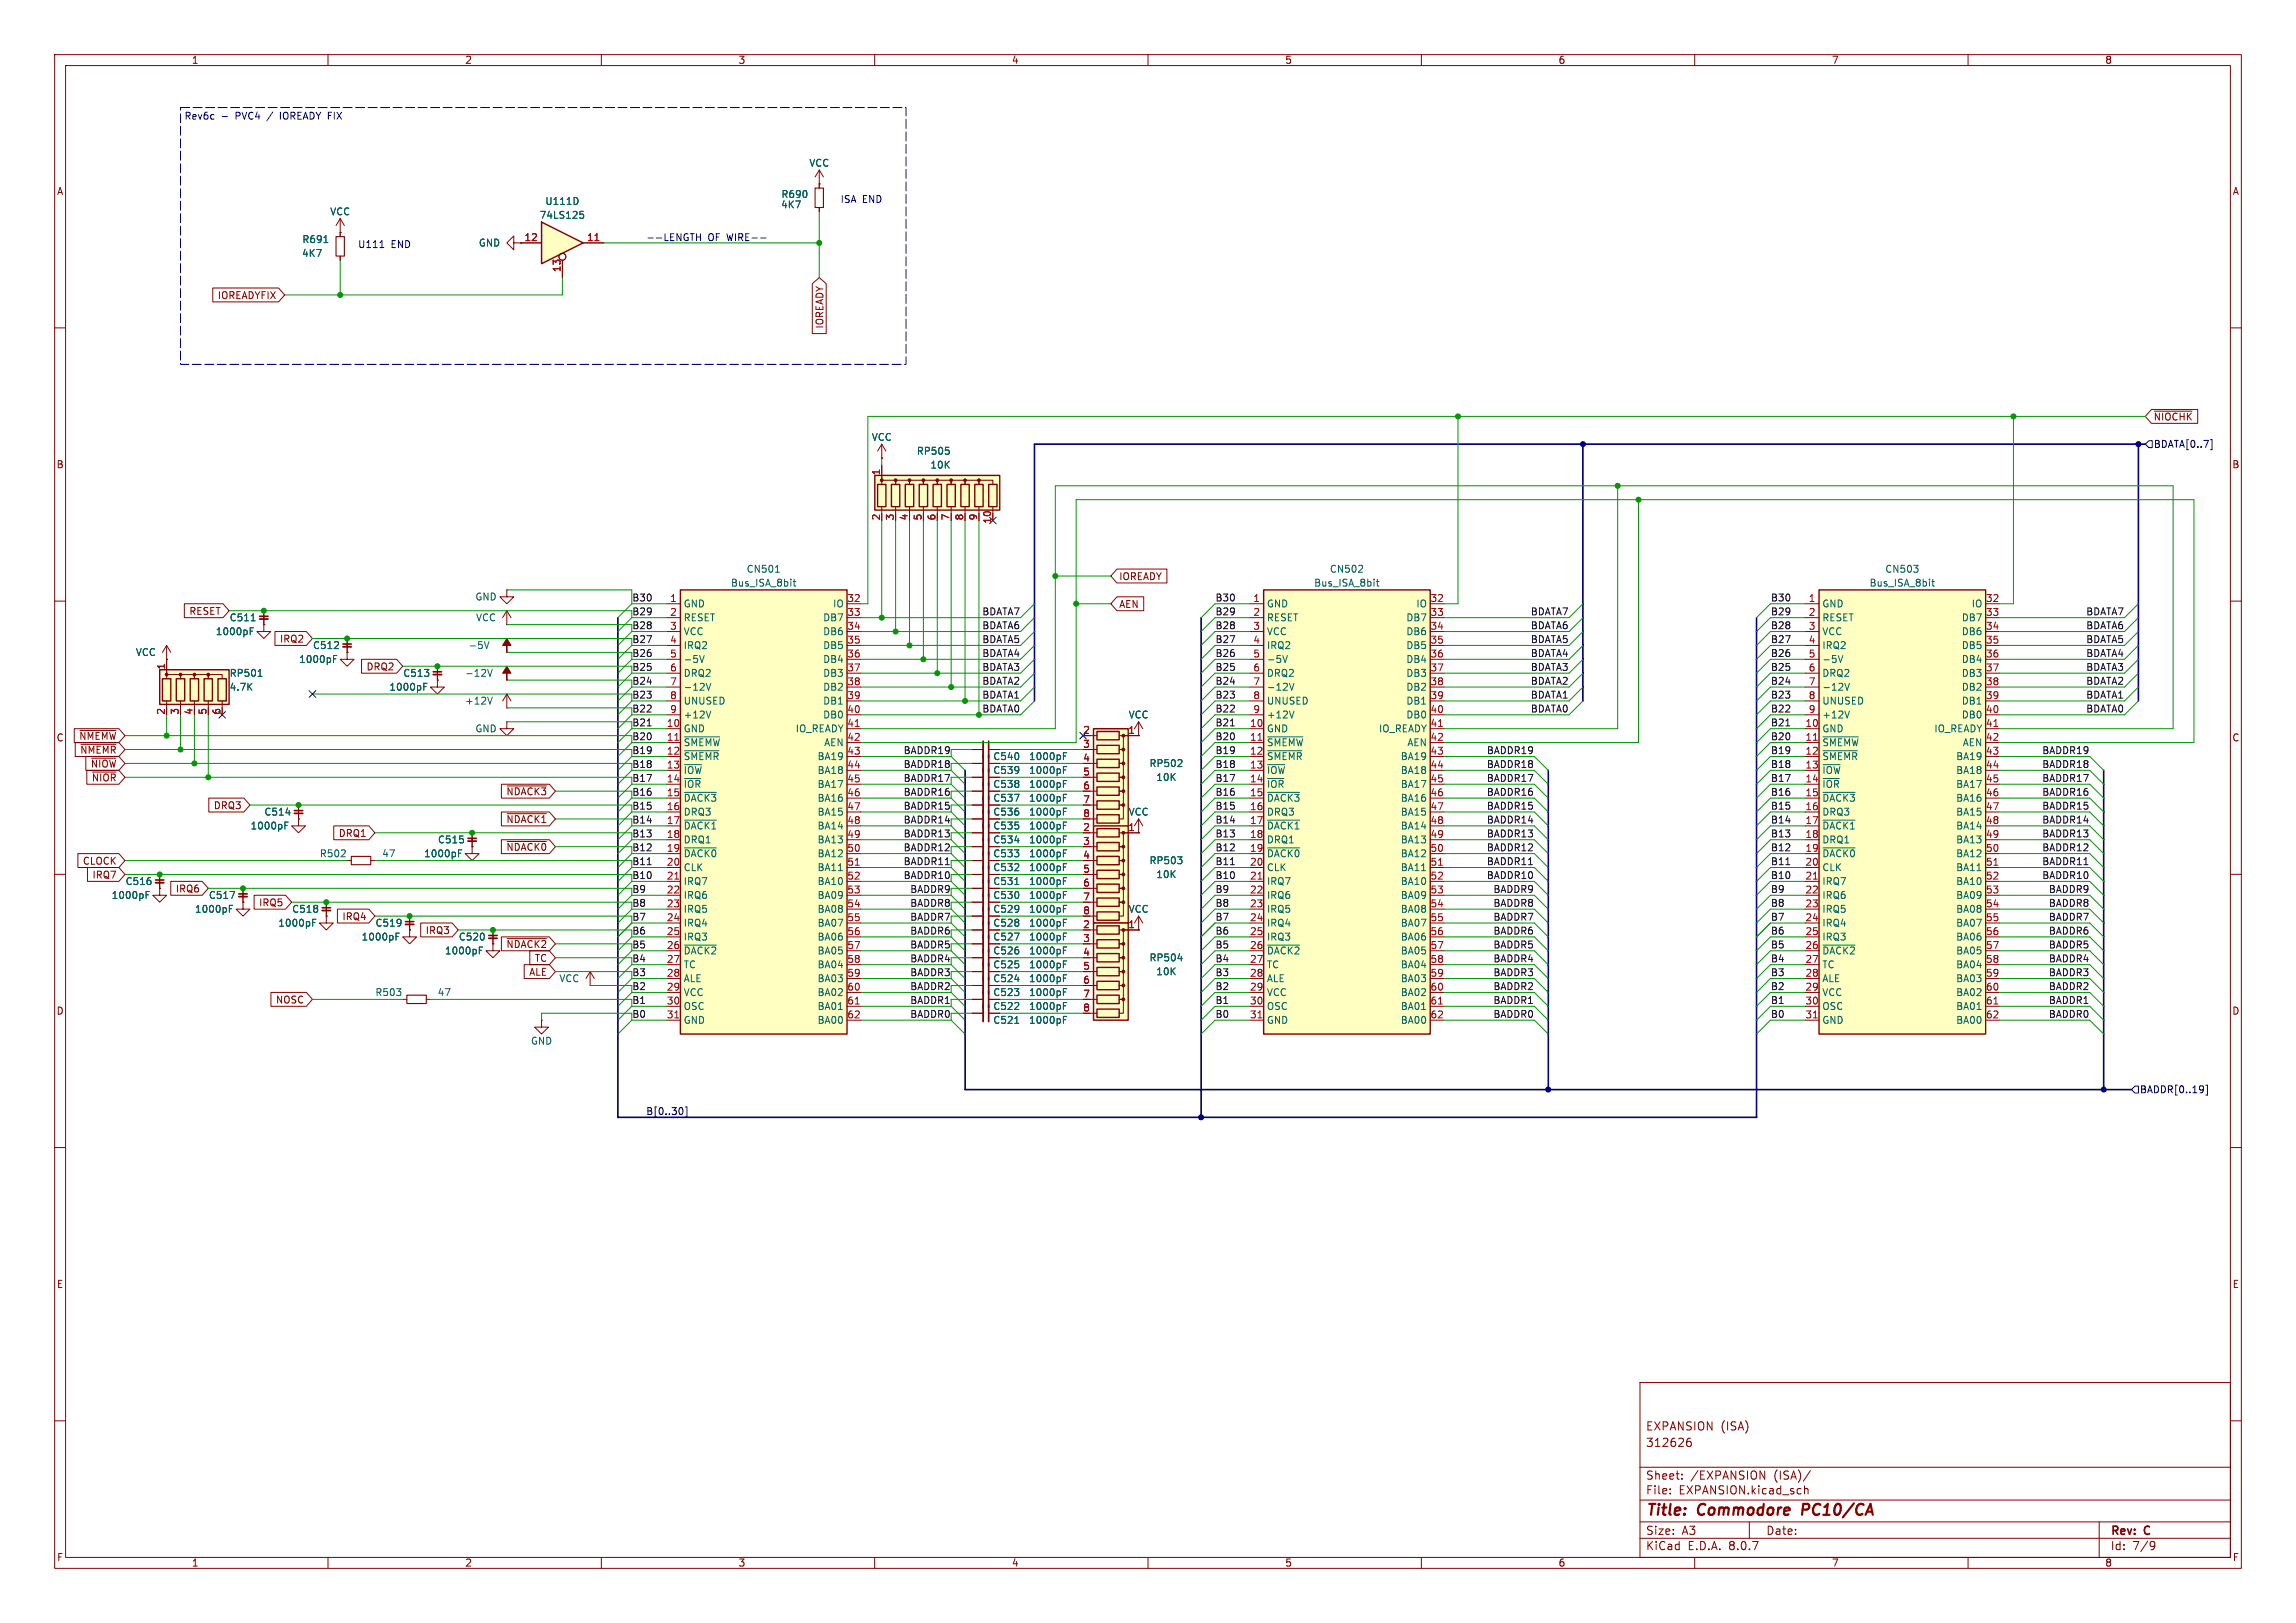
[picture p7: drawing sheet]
<svg xmlns="http://www.w3.org/2000/svg" width="420mm" height="297mm" viewBox="0 0 420 297" stroke-linecap="round" stroke-linejoin="round" font-family="sans-serif">
<defs><g id="words">
<g font-size="2.8" fill="#840000">
<text x="301" y="277.9">Title:</text>
<text x="310.6" y="277.9">Commodore</text>
<text x="330.5" y="277.9">PC10/CA</text>
</g>
<g font-size="2.1" fill="#840000">
<text x="301" y="262">EXPANSION</text>
<text x="314.7" y="262">(ISA)</text>
<text x="301" y="265">312626</text>
<text x="301" y="273.7">File:</text>
<text x="301" y="271">Sheet:</text>
<text x="307.1" y="273.7">EXPANSION.kicad_sch</text>
<text x="309.2" y="271">/EXPANSION</text>
<text x="324.5" y="271">(ISA)/</text>
<text x="301" y="281.1">Size:</text>
<text x="307.6" y="281.1">A3</text>
<text x="323" y="281.1">Date:</text>
<text x="386" y="281.3">Rev:</text>
<text x="392.4" y="281.3">C</text>
<text x="301" y="283.9">KiCad</text>
<text x="308.7" y="283.9">E.D.A.</text>
<text x="316.3" y="283.9">8.0.7</text>
<text x="386" y="283.9">Id:</text>
<text x="390.1" y="283.9">7/9</text>
</g>
<g font-size="1.8" fill="#840000">
<text x="35" y="11.9">1</text>
<text x="85" y="11.9">2</text>
<text x="135" y="11.9">3</text>
<text x="185" y="11.9">4</text>
<text x="235" y="11.9">5</text>
<text x="285" y="11.9">6</text>
<text x="335" y="11.9">7</text>
<text x="385" y="11.9">8</text>
<text x="10.3" y="35.9">A</text>
<text x="408.3" y="35.9">A</text>
<text x="39.7" y="54.9">IOREADYFIX</text>
<text x="150.8" y="60.2" transform="rotate(-90 150.8 60.2)">IOREADY</text>
<text x="393.9" y="77.2">~{NIOCHK}</text>
<text x="10.3" y="85.9">B</text>
<text x="408.2" y="85.9">B</text>
<text x="204.6" y="106.4">IOREADY</text>
<text x="34.5" y="112.7">RESET</text>
<text x="204.6" y="111.4">AEN</text>
<text x="51.1" y="117.8">IRQ2</text>
<text x="66.9" y="122.9">DRQ2</text>
<text x="10.3" y="135.9">C</text>
<text x="14.4" y="135.6">~{NMEMW}</text>
<text x="408.2" y="135.9">C</text>
<text x="14.6" y="138.1">~{NMEMR}</text>
<text x="16.5" y="140.7">~{NIOW}</text>
<text x="16.7" y="143.2">~{NIOR}</text>
<text x="39" y="148.3">DRQ3</text>
<text x="92.5" y="145.7">~{NDACK3}</text>
<text x="61.9" y="153.4">DRQ1</text>
<text x="92.5" y="155.9">~{NDACK0}</text>
<text x="92.5" y="150.8">~{NDACK1}</text>
<text x="15.1" y="158.4">CLOCK</text>
<text x="16.8" y="161">IRQ7</text>
<text x="32.1" y="163.5">IRQ6</text>
<text x="47.3" y="166.1">IRQ5</text>
<text x="62.5" y="168.6">IRQ4</text>
<text x="77.8" y="171.1">IRQ3</text>
<text x="92.5" y="173.7">~{NDACK2}</text>
<text x="96.7" y="178.8">ALE</text>
<text x="97.7" y="176.2">TC</text>
<text x="10.3" y="185.9">D</text>
<text x="50.4" y="183.8">NOSC</text>
<text x="408.2" y="185.9">D</text>
<text x="10.3" y="235.9">E</text>
<text x="408.3" y="235.9">E</text>
<text x="10.3" y="285.9">F</text>
<text x="35" y="286.9">1</text>
<text x="85" y="286.9">2</text>
<text x="135" y="286.9">3</text>
<text x="185" y="286.9">4</text>
<text x="235" y="286.9">5</text>
<text x="285" y="286.9">6</text>
<text x="335" y="286.9">7</text>
<text x="385" y="286.9">8</text>
<text x="408.3" y="285.9">F</text>
</g>
<g font-size="1.8" fill="#0000c2">
<text x="33.7" y="22">Rev6c</text>
<text x="43.2" y="22">PVC4</text>
<text x="49.2" y="22">/</text>
<text x="51.7" y="22">IOREADY FIX</text>
<text x="153.7" y="37.2">ISA END</text>
<text x="65.4" y="45.5">U111</text>
<text x="71.5" y="45.5">END</text>
<text x="118.1" y="44.2">--LENGTH</text>
<text x="129.5" y="44.2">OF WIRE--</text>
</g>
<g font-size="1.8" fill="#006464">
<text x="147.9" y="30.7">VCC</text>
<text x="60.3" y="39.6">VCC</text>
<text x="98.6" y="40.2">74LS125</text>
<text x="99.7" y="37.7">U111D</text>
<text x="142.8" y="38.3">4K7</text>
<text x="142.8" y="36.4">R690</text>
<text x="55.2" y="47.2">4K7</text>
<text x="55.2" y="44.7">R691</text>
<text x="87.5" y="45.3">GND</text>
<text x="159.4" y="80.9">VCC</text>
<text x="167.6" y="83.4">RP505</text>
<text x="170.1" y="86">10K</text>
<text x="133.6" y="107.5">Bus_ISA_8bit</text>
<text x="136.5" y="105">CN501</text>
<text x="240.3" y="107.5">Bus_ISA_8bit</text>
<text x="243.2" y="105">CN502</text>
<text x="341.9" y="107.5">Bus_ISA_8bit</text>
<text x="344.8" y="105">CN503</text>
<text x="41.9" y="113.9">C511</text>
<text x="86.9" y="110.1">GND</text>
<text x="87" y="113.9">VCC</text>
<text x="125" y="111.4">GND</text>
<text x="125" y="113.9">RESET</text>
<text x="150.5" y="113.9">DB7</text>
<text x="152.3" y="111.4">IO</text>
<text x="231.6" y="111.4">GND</text>
<text x="231.6" y="113.9">RESET</text>
<text x="257.2" y="113.9">DB7</text>
<text x="259" y="111.4">IO</text>
<text x="333.2" y="111.4">GND</text>
<text x="333.2" y="113.9">RESET</text>
<text x="358.8" y="113.9">DB7</text>
<text x="360.6" y="111.4">IO</text>
<text x="39.4" y="116.4">1000pF</text>
<text x="57.2" y="119">C512</text>
<text x="85.6" y="119">-5V</text>
<text x="125" y="116.4">VCC</text>
<text x="125" y="119">IRQ2</text>
<text x="150.5" y="116.4">DB6</text>
<text x="150.5" y="119">DB5</text>
<text x="231.6" y="116.4">VCC</text>
<text x="231.6" y="119">IRQ2</text>
<text x="257.2" y="116.4">DB6</text>
<text x="257.2" y="119">DB5</text>
<text x="333.2" y="116.4">VCC</text>
<text x="333.2" y="119">IRQ2</text>
<text x="358.8" y="116.4">DB6</text>
<text x="358.8" y="119">DB5</text>
<text x="24.8" y="120.2">VCC</text>
<text x="41.9" y="124.1">RP501</text>
<text x="54.6" y="121.5">1000pF</text>
<text x="73.7" y="124.1">C513</text>
<text x="85" y="124.1">-12V</text>
<text x="125" y="121.5">-5V</text>
<text x="125" y="124.1">DRQ2</text>
<text x="150.5" y="121.5">DB4</text>
<text x="150.5" y="124.1">DB3</text>
<text x="231.6" y="121.5">-5V</text>
<text x="231.6" y="124.1">DRQ2</text>
<text x="257.2" y="121.5">DB4</text>
<text x="257.2" y="124.1">DB3</text>
<text x="333.2" y="121.5">-5V</text>
<text x="333.2" y="124.1">DRQ2</text>
<text x="358.8" y="121.5">DB4</text>
<text x="358.8" y="124.1">DB3</text>
<text x="41.9" y="126.6">4.7K</text>
<text x="71.1" y="126.6">1000pF</text>
<text x="85" y="129.1">+12V</text>
<text x="125" y="126.6">-12V</text>
<text x="125" y="129.1">UNUSED</text>
<text x="125" y="131.7">+12V</text>
<text x="150.5" y="126.6">DB2</text>
<text x="150.5" y="129.1">DB1</text>
<text x="150.5" y="131.7">DB0</text>
<text x="206.4" y="131.7">VCC</text>
<text x="231.6" y="126.6">-12V</text>
<text x="231.6" y="129.1">UNUSED</text>
<text x="231.6" y="131.7">+12V</text>
<text x="257.2" y="126.6">DB2</text>
<text x="257.2" y="129.1">DB1</text>
<text x="257.2" y="131.7">DB0</text>
<text x="333.2" y="126.6">-12V</text>
<text x="333.2" y="129.1">UNUSED</text>
<text x="333.2" y="131.7">+12V</text>
<text x="358.8" y="126.6">DB2</text>
<text x="358.8" y="129.1">DB1</text>
<text x="358.8" y="131.7">DB0</text>
<text x="86.9" y="134.2">GND</text>
<text x="125" y="134.2">GND</text>
<text x="125" y="136.8">~{SMEMW}</text>
<text x="145.5" y="134.2">IO_READY</text>
<text x="150.7" y="136.8">AEN</text>
<text x="231.6" y="134.2">GND</text>
<text x="231.6" y="136.8">~{SMEMW}</text>
<text x="252.1" y="134.2">IO_READY</text>
<text x="257.3" y="136.8">AEN</text>
<text x="333.2" y="134.2">GND</text>
<text x="333.2" y="136.8">~{SMEMW}</text>
<text x="353.7" y="134.2">IO_READY</text>
<text x="358.9" y="136.8">AEN</text>
<text x="125" y="139.3">~{SMEMR}</text>
<text x="125" y="141.8">~{IOW}</text>
<text x="149.5" y="139.3">BA19</text>
<text x="149.5" y="141.8">BA18</text>
<text x="181.6" y="139.3">C540</text>
<text x="181.6" y="141.8">C539</text>
<text x="188.1" y="139.3">1000pF</text>
<text x="188.1" y="141.8">1000pF</text>
<text x="210.2" y="140.6">RP502</text>
<text x="211.4" y="143.1">10K</text>
<text x="231.6" y="139.3">~{SMEMR}</text>
<text x="231.6" y="141.8">~{IOW}</text>
<text x="256.1" y="139.3">BA19</text>
<text x="256.1" y="141.8">BA18</text>
<text x="333.2" y="139.3">~{SMEMR}</text>
<text x="333.2" y="141.8">~{IOW}</text>
<text x="357.7" y="139.3">BA19</text>
<text x="357.7" y="141.8">BA18</text>
<text x="48.3" y="149.5">C514</text>
<text x="125" y="144.4">~{IOR}</text>
<text x="125" y="146.9">~{DACK3}</text>
<text x="125" y="149.5">DRQ3</text>
<text x="149.5" y="144.4">BA17</text>
<text x="149.5" y="146.9">BA16</text>
<text x="149.5" y="149.5">BA15</text>
<text x="181.6" y="149.5">C536</text>
<text x="181.6" y="146.9">C537</text>
<text x="181.6" y="144.4">C538</text>
<text x="188.1" y="149.5">1000pF</text>
<text x="188.1" y="146.9">1000pF</text>
<text x="188.1" y="144.4">1000pF</text>
<text x="206.4" y="149.5">VCC</text>
<text x="231.6" y="144.4">~{IOR}</text>
<text x="231.6" y="146.9">~{DACK3}</text>
<text x="231.6" y="149.5">DRQ3</text>
<text x="256.1" y="144.4">BA17</text>
<text x="256.1" y="146.9">BA16</text>
<text x="256.1" y="149.5">BA15</text>
<text x="333.2" y="144.4">~{IOR}</text>
<text x="333.2" y="146.9">~{DACK3}</text>
<text x="333.2" y="149.5">DRQ3</text>
<text x="357.7" y="144.4">BA17</text>
<text x="357.7" y="146.9">BA16</text>
<text x="357.7" y="149.5">BA15</text>
<text x="45.7" y="152">1000pF</text>
<text x="80" y="154.5">C515</text>
<text x="125" y="152">~{DACK1}</text>
<text x="125" y="154.5">DRQ1</text>
<text x="149.5" y="152">BA14</text>
<text x="149.5" y="154.5">BA13</text>
<text x="181.6" y="152">C535</text>
<text x="181.6" y="154.5">C534</text>
<text x="188.1" y="152">1000pF</text>
<text x="188.1" y="154.5">1000pF</text>
<text x="231.6" y="152">~{DACK1}</text>
<text x="231.6" y="154.5">DRQ1</text>
<text x="256.1" y="152">BA14</text>
<text x="256.1" y="154.5">BA13</text>
<text x="333.2" y="152">~{DACK1}</text>
<text x="333.2" y="154.5">DRQ1</text>
<text x="357.7" y="152">BA14</text>
<text x="357.7" y="154.5">BA13</text>
<text x="58.4" y="157.1">R502</text>
<text x="69.8" y="157.1">47</text>
<text x="77.5" y="157.1">1000pF</text>
<text x="125" y="157.1">~{DACK0}</text>
<text x="125" y="159.6">CLK</text>
<text x="149.5" y="157.1">BA12</text>
<text x="149.5" y="159.6">BA11</text>
<text x="181.6" y="159.6">C532</text>
<text x="181.6" y="157.1">C533</text>
<text x="188.1" y="159.6">1000pF</text>
<text x="188.1" y="157.1">1000pF</text>
<text x="210.2" y="158.3">RP503</text>
<text x="211.4" y="160.9">10K</text>
<text x="231.6" y="157.1">~{DACK0}</text>
<text x="231.6" y="159.6">CLK</text>
<text x="256.1" y="157.1">BA12</text>
<text x="256.1" y="159.6">BA11</text>
<text x="333.2" y="157.1">~{DACK0}</text>
<text x="333.2" y="159.6">CLK</text>
<text x="357.7" y="157.1">BA12</text>
<text x="357.7" y="159.6">BA11</text>
<text x="20.3" y="164.7">1000pF</text>
<text x="22.9" y="162.2">C516</text>
<text x="35.6" y="167.2">1000pF</text>
<text x="38.1" y="164.7">C517</text>
<text x="53.3" y="167.2">C518</text>
<text x="125" y="162.2">IRQ7</text>
<text x="125" y="164.7">IRQ6</text>
<text x="125" y="167.2">IRQ5</text>
<text x="149.5" y="162.2">BA10</text>
<text x="149.5" y="164.7">BA09</text>
<text x="149.5" y="167.2">BA08</text>
<text x="181.6" y="162.2">C531</text>
<text x="181.6" y="164.7">C530</text>
<text x="181.6" y="167.2">C529</text>
<text x="188.1" y="162.2">1000pF</text>
<text x="188.1" y="164.7">1000pF</text>
<text x="188.1" y="167.2">1000pF</text>
<text x="206.4" y="167.2">VCC</text>
<text x="231.6" y="162.2">IRQ7</text>
<text x="231.6" y="164.7">IRQ6</text>
<text x="231.6" y="167.2">IRQ5</text>
<text x="256.1" y="162.2">BA10</text>
<text x="256.1" y="164.7">BA09</text>
<text x="256.1" y="167.2">BA08</text>
<text x="333.2" y="162.2">IRQ7</text>
<text x="333.2" y="164.7">IRQ6</text>
<text x="333.2" y="167.2">IRQ5</text>
<text x="357.7" y="162.2">BA10</text>
<text x="357.7" y="164.7">BA09</text>
<text x="357.7" y="167.2">BA08</text>
<text x="50.8" y="169.8">1000pF</text>
<text x="66" y="172.3">1000pF</text>
<text x="68.6" y="169.8">C519</text>
<text x="83.8" y="172.3">C520</text>
<text x="125" y="169.8">IRQ4</text>
<text x="125" y="172.3">IRQ3</text>
<text x="149.5" y="169.8">BA07</text>
<text x="149.5" y="172.3">BA06</text>
<text x="181.6" y="169.8">C528</text>
<text x="181.6" y="172.3">C527</text>
<text x="188.1" y="169.8">1000pF</text>
<text x="188.1" y="172.3">1000pF</text>
<text x="231.6" y="169.8">IRQ4</text>
<text x="231.6" y="172.3">IRQ3</text>
<text x="256.1" y="169.8">BA07</text>
<text x="256.1" y="172.3">BA06</text>
<text x="333.2" y="169.8">IRQ4</text>
<text x="333.2" y="172.3">IRQ3</text>
<text x="357.7" y="169.8">BA07</text>
<text x="357.7" y="172.3">BA06</text>
<text x="81.3" y="174.9">1000pF</text>
<text x="102.2" y="179.9">VCC</text>
<text x="125" y="174.9">~{DACK2}</text>
<text x="125" y="177.4">TC</text>
<text x="125" y="179.9">ALE</text>
<text x="149.5" y="174.9">BA05</text>
<text x="149.5" y="177.4">BA04</text>
<text x="149.5" y="179.9">BA03</text>
<text x="181.6" y="179.9">C524</text>
<text x="181.6" y="174.9">C526</text>
<text x="181.6" y="177.4">C525</text>
<text x="188.1" y="179.9">1000pF</text>
<text x="188.1" y="174.9">1000pF</text>
<text x="188.1" y="177.4">1000pF</text>
<text x="210.2" y="176.1">RP504</text>
<text x="211.4" y="178.7">10K</text>
<text x="231.6" y="174.9">~{DACK2}</text>
<text x="231.6" y="177.4">TC</text>
<text x="231.6" y="179.9">ALE</text>
<text x="256.1" y="174.9">BA05</text>
<text x="256.1" y="177.4">BA04</text>
<text x="256.1" y="179.9">BA03</text>
<text x="333.2" y="174.9">~{DACK2}</text>
<text x="333.2" y="177.4">TC</text>
<text x="333.2" y="179.9">ALE</text>
<text x="357.7" y="174.9">BA05</text>
<text x="357.7" y="177.4">BA04</text>
<text x="357.7" y="179.9">BA03</text>
<text x="68.6" y="182.5">R503</text>
<text x="80" y="182.5">47</text>
<text x="125" y="182.5">VCC</text>
<text x="125" y="185">OSC</text>
<text x="149.5" y="182.5">BA02</text>
<text x="149.5" y="185">BA01</text>
<text x="181.6" y="182.5">C523</text>
<text x="181.6" y="185">C522</text>
<text x="188.1" y="182.5">1000pF</text>
<text x="188.1" y="185">1000pF</text>
<text x="231.6" y="182.5">VCC</text>
<text x="231.6" y="185">OSC</text>
<text x="256.1" y="182.5">BA02</text>
<text x="256.1" y="185">BA01</text>
<text x="333.2" y="182.5">VCC</text>
<text x="333.2" y="185">OSC</text>
<text x="357.7" y="182.5">BA02</text>
<text x="357.7" y="185">BA01</text>
<text x="97" y="191.4">GND</text>
<text x="125" y="187.6">GND</text>
<text x="149.5" y="187.6">BA00</text>
<text x="181.6" y="187.6">C521</text>
<text x="188.1" y="187.6">1000pF</text>
<text x="231.6" y="187.6">GND</text>
<text x="256.1" y="187.6">BA00</text>
<text x="333.2" y="187.6">GND</text>
<text x="357.7" y="187.6">BA00</text>
</g>
<g font-size="1.8" fill="#a90000">
<text x="95.8" y="44.2">12</text>
<text x="107.3" y="44.2">11</text>
<text x="102.6" y="49.9" transform="rotate(-90 102.6 49.9)">13</text>
<text x="161" y="87.1" transform="rotate(-90 161 87.1)">1</text>
<text x="161" y="95.3" transform="rotate(-90 161 95.3)">2</text>
<text x="163.6" y="95.3" transform="rotate(-90 163.6 95.3)">3</text>
<text x="166.1" y="95.3" transform="rotate(-90 166.1 95.3)">4</text>
<text x="168.7" y="95.3" transform="rotate(-90 168.7 95.3)">5</text>
<text x="171.2" y="95.3" transform="rotate(-90 171.2 95.3)">6</text>
<text x="173.7" y="95.3" transform="rotate(-90 173.7 95.3)">7</text>
<text x="176.3" y="95.3" transform="rotate(-90 176.3 95.3)">8</text>
<text x="178.8" y="95.3" transform="rotate(-90 178.8 95.3)">9</text>
<text x="181.4" y="95.9" transform="rotate(-90 181.4 95.9)">10</text>
<text x="122.5" y="110.2">1</text>
<text x="122.5" y="112.8">2</text>
<text x="154.9" y="110.2">32</text>
<text x="154.9" y="112.8">33</text>
<text x="229.2" y="110.2">1</text>
<text x="229.2" y="112.8">2</text>
<text x="261.6" y="110.2">32</text>
<text x="261.6" y="112.8">33</text>
<text x="330.8" y="110.2">1</text>
<text x="330.8" y="112.8">2</text>
<text x="363.2" y="110.2">32</text>
<text x="363.2" y="112.8">33</text>
<text x="122.5" y="115.3">3</text>
<text x="122.5" y="117.9">4</text>
<text x="154.9" y="115.3">34</text>
<text x="154.9" y="117.9">35</text>
<text x="229.2" y="115.3">3</text>
<text x="229.2" y="117.9">4</text>
<text x="261.6" y="115.3">34</text>
<text x="261.6" y="117.9">35</text>
<text x="330.8" y="115.3">3</text>
<text x="330.8" y="117.9">4</text>
<text x="363.2" y="115.3">34</text>
<text x="363.2" y="117.9">35</text>
<text x="30.2" y="122.6" transform="rotate(-90 30.2 122.6)">1</text>
<text x="122.5" y="120.4">5</text>
<text x="122.5" y="122.9">6</text>
<text x="122.5" y="125.5">7</text>
<text x="154.9" y="120.4">36</text>
<text x="154.9" y="122.9">37</text>
<text x="154.9" y="125.5">38</text>
<text x="229.2" y="120.4">5</text>
<text x="229.2" y="122.9">6</text>
<text x="229.2" y="125.5">7</text>
<text x="261.6" y="120.4">36</text>
<text x="261.6" y="122.9">37</text>
<text x="261.6" y="125.5">38</text>
<text x="330.8" y="120.4">5</text>
<text x="330.8" y="122.9">6</text>
<text x="330.8" y="125.5">7</text>
<text x="363.2" y="120.4">36</text>
<text x="363.2" y="122.9">37</text>
<text x="363.2" y="125.5">38</text>
<text x="30.2" y="130.9" transform="rotate(-90 30.2 130.9)">2</text>
<text x="32.8" y="130.9" transform="rotate(-90 32.8 130.9)">3</text>
<text x="35.3" y="130.9" transform="rotate(-90 35.3 130.9)">4</text>
<text x="37.8" y="130.9" transform="rotate(-90 37.8 130.9)">5</text>
<text x="40.4" y="130.9" transform="rotate(-90 40.4 130.9)">6</text>
<text x="122.5" y="128">8</text>
<text x="122.5" y="130.6">9</text>
<text x="154.9" y="128">39</text>
<text x="154.9" y="130.6">40</text>
<text x="229.2" y="128">8</text>
<text x="229.2" y="130.6">9</text>
<text x="261.6" y="128">39</text>
<text x="261.6" y="130.6">40</text>
<text x="330.8" y="128">8</text>
<text x="330.8" y="130.6">9</text>
<text x="363.2" y="128">39</text>
<text x="363.2" y="130.6">40</text>
<text x="121.9" y="133.1">10</text>
<text x="121.9" y="135.6">11</text>
<text x="154.9" y="133.1">41</text>
<text x="154.9" y="135.6">42</text>
<text x="198" y="134.4">2</text>
<text x="198" y="136.9">3</text>
<text x="206.3" y="134.4">1</text>
<text x="228.6" y="133.1">10</text>
<text x="228.6" y="135.6">11</text>
<text x="261.6" y="133.1">41</text>
<text x="261.6" y="135.6">42</text>
<text x="330.2" y="133.1">10</text>
<text x="330.2" y="135.6">11</text>
<text x="363.2" y="133.1">41</text>
<text x="363.2" y="135.6">42</text>
<text x="121.9" y="138.2">12</text>
<text x="121.9" y="140.7">13</text>
<text x="121.9" y="143.3">14</text>
<text x="154.9" y="138.2">43</text>
<text x="154.9" y="140.7">44</text>
<text x="154.9" y="143.3">45</text>
<text x="198" y="139.4">4</text>
<text x="198" y="142">5</text>
<text x="228.6" y="138.2">12</text>
<text x="228.6" y="140.7">13</text>
<text x="228.6" y="143.3">14</text>
<text x="261.6" y="138.2">43</text>
<text x="261.6" y="140.7">44</text>
<text x="261.6" y="143.3">45</text>
<text x="330.2" y="138.2">12</text>
<text x="330.2" y="140.7">13</text>
<text x="330.2" y="143.3">14</text>
<text x="363.2" y="138.2">43</text>
<text x="363.2" y="140.7">44</text>
<text x="363.2" y="143.3">45</text>
<text x="121.9" y="145.8">15</text>
<text x="121.9" y="148.3">16</text>
<text x="154.9" y="145.8">46</text>
<text x="154.9" y="148.3">47</text>
<text x="198" y="144.5">6</text>
<text x="198" y="147.1">7</text>
<text x="198" y="149.6">8</text>
<text x="228.6" y="145.8">15</text>
<text x="228.6" y="148.3">16</text>
<text x="261.6" y="145.8">46</text>
<text x="261.6" y="148.3">47</text>
<text x="330.2" y="145.8">15</text>
<text x="330.2" y="148.3">16</text>
<text x="363.2" y="145.8">46</text>
<text x="363.2" y="148.3">47</text>
<text x="121.9" y="150.9">17</text>
<text x="121.9" y="153.4">18</text>
<text x="121.9" y="156">19</text>
<text x="154.9" y="150.9">48</text>
<text x="154.9" y="153.4">49</text>
<text x="154.9" y="156">50</text>
<text x="198" y="152.1">2</text>
<text x="198" y="154.7">3</text>
<text x="206.3" y="152.1">1</text>
<text x="228.6" y="150.9">17</text>
<text x="228.6" y="153.4">18</text>
<text x="228.6" y="156">19</text>
<text x="261.6" y="150.9">48</text>
<text x="261.6" y="153.4">49</text>
<text x="261.6" y="156">50</text>
<text x="330.2" y="150.9">17</text>
<text x="330.2" y="153.4">18</text>
<text x="330.2" y="156">19</text>
<text x="363.2" y="150.9">48</text>
<text x="363.2" y="153.4">49</text>
<text x="363.2" y="156">50</text>
<text x="121.9" y="158.5">20</text>
<text x="121.9" y="161">21</text>
<text x="154.9" y="158.5">51</text>
<text x="154.9" y="161">52</text>
<text x="198" y="157.2">4</text>
<text x="198" y="159.8">5</text>
<text x="228.6" y="158.5">20</text>
<text x="228.6" y="161">21</text>
<text x="261.6" y="158.5">51</text>
<text x="261.6" y="161">52</text>
<text x="330.2" y="158.5">20</text>
<text x="330.2" y="161">21</text>
<text x="363.2" y="158.5">51</text>
<text x="363.2" y="161">52</text>
<text x="121.9" y="163.6">22</text>
<text x="121.9" y="166.1">23</text>
<text x="154.9" y="163.6">53</text>
<text x="154.9" y="166.1">54</text>
<text x="198" y="162.3">6</text>
<text x="198" y="164.8">7</text>
<text x="198" y="167.4">8</text>
<text x="228.6" y="163.6">22</text>
<text x="228.6" y="166.1">23</text>
<text x="261.6" y="163.6">53</text>
<text x="261.6" y="166.1">54</text>
<text x="330.2" y="163.6">22</text>
<text x="330.2" y="166.1">23</text>
<text x="363.2" y="163.6">53</text>
<text x="363.2" y="166.1">54</text>
<text x="121.9" y="168.7">24</text>
<text x="121.9" y="171.2">25</text>
<text x="121.9" y="173.7">26</text>
<text x="154.9" y="168.7">55</text>
<text x="154.9" y="171.2">56</text>
<text x="154.9" y="173.7">57</text>
<text x="198" y="169.9">2</text>
<text x="198" y="172.5">3</text>
<text x="206.3" y="169.9">1</text>
<text x="228.6" y="168.7">24</text>
<text x="228.6" y="171.2">25</text>
<text x="228.6" y="173.7">26</text>
<text x="261.6" y="168.7">55</text>
<text x="261.6" y="171.2">56</text>
<text x="261.6" y="173.7">57</text>
<text x="330.2" y="168.7">24</text>
<text x="330.2" y="171.2">25</text>
<text x="330.2" y="173.7">26</text>
<text x="363.2" y="168.7">55</text>
<text x="363.2" y="171.2">56</text>
<text x="363.2" y="173.7">57</text>
<text x="121.9" y="176.3">27</text>
<text x="121.9" y="178.8">28</text>
<text x="154.9" y="176.3">58</text>
<text x="154.9" y="178.8">59</text>
<text x="198" y="175">4</text>
<text x="198" y="177.5">5</text>
<text x="228.6" y="176.3">27</text>
<text x="228.6" y="178.8">28</text>
<text x="261.6" y="176.3">58</text>
<text x="261.6" y="178.8">59</text>
<text x="330.2" y="176.3">27</text>
<text x="330.2" y="178.8">28</text>
<text x="363.2" y="176.3">58</text>
<text x="363.2" y="178.8">59</text>
<text x="121.9" y="181.4">29</text>
<text x="121.9" y="183.9">30</text>
<text x="154.9" y="181.4">60</text>
<text x="154.9" y="183.9">61</text>
<text x="198" y="180.1">6</text>
<text x="198" y="182.6">7</text>
<text x="198" y="185.2">8</text>
<text x="228.6" y="181.4">29</text>
<text x="228.6" y="183.9">30</text>
<text x="261.6" y="181.4">60</text>
<text x="261.6" y="183.9">61</text>
<text x="330.2" y="181.4">29</text>
<text x="330.2" y="183.9">30</text>
<text x="363.2" y="181.4">60</text>
<text x="363.2" y="183.9">61</text>
<text x="121.9" y="186.4">31</text>
<text x="154.9" y="186.4">62</text>
<text x="228.6" y="186.4">31</text>
<text x="261.6" y="186.4">62</text>
<text x="330.2" y="186.4">31</text>
<text x="363.2" y="186.4">62</text>
</g>
<g font-size="1.8" fill="#000084">
<text x="393.9" y="82.1">BDATA[0..7]</text>
<text x="391.4" y="200.3">BADDR[0..19]</text>
<text x="118.1" y="204.1">B[0..30]</text>
</g>
<g font-size="1.8" fill="#0f0f0f">
<text x="115.6" y="110.1">B30</text>
<text x="179.6" y="112.7">BDATA7</text>
<text x="222.2" y="110.1">B30</text>
<text x="222.2" y="112.7">B29</text>
<text x="279.9" y="112.7">BDATA7</text>
<text x="323.8" y="110.1">B30</text>
<text x="323.8" y="112.7">B29</text>
<text x="381.5" y="112.7">BDATA7</text>
<text x="179.6" y="117.8">BDATA5</text>
<text x="179.6" y="115.2">BDATA6</text>
<text x="222.2" y="115.2">B28</text>
<text x="222.2" y="117.8">B27</text>
<text x="279.9" y="117.8">BDATA5</text>
<text x="279.9" y="115.2">BDATA6</text>
<text x="323.8" y="117.8">B27</text>
<text x="323.8" y="115.2">B28</text>
<text x="381.5" y="117.8">BDATA5</text>
<text x="381.5" y="115.2">BDATA6</text>
<text x="179.6" y="125.4">BDATA2</text>
<text x="179.6" y="120.3">BDATA4</text>
<text x="179.6" y="122.8">BDATA3</text>
<text x="222.2" y="122.8">B25</text>
<text x="222.2" y="125.4">B24</text>
<text x="222.2" y="120.3">B26</text>
<text x="279.9" y="125.4">BDATA2</text>
<text x="279.9" y="120.3">BDATA4</text>
<text x="279.9" y="122.8">BDATA3</text>
<text x="323.8" y="125.4">B24</text>
<text x="323.8" y="122.8">B25</text>
<text x="323.8" y="120.3">B26</text>
<text x="381.5" y="120.3">BDATA4</text>
<text x="381.5" y="125.4">BDATA2</text>
<text x="381.5" y="122.8">BDATA3</text>
<text x="179.6" y="127.9">BDATA1</text>
<text x="179.6" y="130.5">BDATA0</text>
<text x="222.2" y="130.5">B22</text>
<text x="222.2" y="127.9">B23</text>
<text x="279.9" y="130.5">BDATA0</text>
<text x="279.9" y="127.9">BDATA1</text>
<text x="323.8" y="127.9">B23</text>
<text x="323.8" y="130.5">B22</text>
<text x="381.5" y="127.9">BDATA1</text>
<text x="381.5" y="130.5">BDATA0</text>
<text x="222.2" y="133">B21</text>
<text x="222.2" y="135.5">B20</text>
<text x="323.8" y="135.5">B20</text>
<text x="323.8" y="133">B21</text>
<text x="165.2" y="138.1">BADDR19</text>
<text x="165.2" y="140.6">BADDR18</text>
<text x="165.2" y="143.2">BADDR17</text>
<text x="222.2" y="143.2">B17</text>
<text x="222.2" y="138.1">B19</text>
<text x="222.2" y="140.6">B18</text>
<text x="271.9" y="140.6">BADDR18</text>
<text x="271.9" y="138.1">BADDR19</text>
<text x="271.9" y="143.2">BADDR17</text>
<text x="323.8" y="140.6">B18</text>
<text x="323.8" y="143.2">B17</text>
<text x="323.8" y="138.1">B19</text>
<text x="373.5" y="138.1">BADDR19</text>
<text x="373.5" y="140.6">BADDR18</text>
<text x="373.5" y="143.2">BADDR17</text>
<text x="165.2" y="145.7">BADDR16</text>
<text x="165.2" y="148.2">BADDR15</text>
<text x="222.2" y="148.2">B15</text>
<text x="222.2" y="145.7">B16</text>
<text x="271.9" y="145.7">BADDR16</text>
<text x="271.9" y="148.2">BADDR15</text>
<text x="323.8" y="148.2">B15</text>
<text x="323.8" y="145.7">B16</text>
<text x="373.5" y="145.7">BADDR16</text>
<text x="373.5" y="148.2">BADDR15</text>
<text x="165.2" y="150.8">BADDR14</text>
<text x="165.2" y="155.9">BADDR12</text>
<text x="165.2" y="153.3">BADDR13</text>
<text x="222.2" y="150.8">B14</text>
<text x="222.2" y="155.9">B12</text>
<text x="222.2" y="153.3">B13</text>
<text x="271.9" y="153.3">BADDR13</text>
<text x="271.9" y="155.9">BADDR12</text>
<text x="271.9" y="150.8">BADDR14</text>
<text x="323.8" y="150.8">B14</text>
<text x="323.8" y="155.9">B12</text>
<text x="323.8" y="153.3">B13</text>
<text x="373.5" y="150.8">BADDR14</text>
<text x="373.5" y="155.9">BADDR12</text>
<text x="373.5" y="153.3">BADDR13</text>
<text x="165.2" y="158.4">BADDR11</text>
<text x="165.2" y="160.9">BADDR10</text>
<text x="222.2" y="160.9">B10</text>
<text x="222.2" y="158.4">B11</text>
<text x="271.9" y="160.9">BADDR10</text>
<text x="271.9" y="158.4">BADDR11</text>
<text x="323.8" y="158.4">B11</text>
<text x="323.8" y="160.9">B10</text>
<text x="373.5" y="158.4">BADDR11</text>
<text x="373.5" y="160.9">BADDR10</text>
<text x="222.2" y="166">B8</text>
<text x="222.2" y="163.5">B9</text>
<text x="273.1" y="166">BADDR8</text>
<text x="273.1" y="163.5">BADDR9</text>
<text x="323.8" y="166">B8</text>
<text x="323.8" y="163.5">B9</text>
<text x="374.7" y="166">BADDR8</text>
<text x="374.7" y="163.5">BADDR9</text>
<text x="222.2" y="168.6">B7</text>
<text x="222.2" y="171.1">B6</text>
<text x="222.2" y="173.6">B5</text>
<text x="273.1" y="173.6">BADDR5</text>
<text x="273.1" y="168.6">BADDR7</text>
<text x="273.1" y="171.1">BADDR6</text>
<text x="323.8" y="171.1">B6</text>
<text x="323.8" y="168.6">B7</text>
<text x="323.8" y="173.6">B5</text>
<text x="374.7" y="171.1">BADDR6</text>
<text x="374.7" y="168.6">BADDR7</text>
<text x="374.7" y="173.6">BADDR5</text>
<text x="222.2" y="178.7">B3</text>
<text x="222.2" y="176.2">B4</text>
<text x="273.1" y="178.7">BADDR3</text>
<text x="273.1" y="176.2">BADDR4</text>
<text x="323.8" y="176.2">B4</text>
<text x="323.8" y="178.7">B3</text>
<text x="374.7" y="176.2">BADDR4</text>
<text x="374.7" y="178.7">BADDR3</text>
<text x="166.4" y="183.8">BADDR1</text>
<text x="222.2" y="183.8">B1</text>
<text x="222.2" y="181.3">B2</text>
<text x="273.1" y="181.3">BADDR2</text>
<text x="273.1" y="183.8">BADDR1</text>
<text x="323.8" y="183.8">B1</text>
<text x="323.8" y="181.3">B2</text>
<text x="374.7" y="181.3">BADDR2</text>
<text x="374.7" y="183.8">BADDR1</text>
<text x="222.2" y="186.3">B0</text>
<text x="273.1" y="186.3">BADDR0</text>
<text x="323.8" y="186.3">B0</text>
<text x="374.7" y="186.3">BADDR0</text>
</g>
<g font-size="1.8" fill="#009600">
<text x="115.6" y="112.7">B29</text>
<text x="115.6" y="115.2">B28</text>
<text x="115.6" y="117.8">B27</text>
<text x="115.6" y="125.4">B24</text>
<text x="115.6" y="120.3">B26</text>
<text x="115.6" y="122.8">B25</text>
<text x="115.6" y="127.9">B23</text>
<text x="115.6" y="130.5">B22</text>
<text x="115.6" y="135.5">B20</text>
<text x="115.6" y="133">B21</text>
<text x="115.6" y="143.2">B17</text>
<text x="115.6" y="138.1">B19</text>
<text x="115.6" y="140.6">B18</text>
<text x="115.6" y="148.2">B15</text>
<text x="115.6" y="145.7">B16</text>
<text x="115.6" y="155.9">B12</text>
<text x="115.6" y="153.3">B13</text>
<text x="115.6" y="150.8">B14</text>
<text x="115.6" y="160.9">B10</text>
<text x="115.6" y="158.4">B11</text>
<text x="115.6" y="166">B8</text>
<text x="115.6" y="163.5">B9</text>
<text x="166.4" y="163.5">BADDR9</text>
<text x="166.4" y="166">BADDR8</text>
<text x="115.6" y="173.6">B5</text>
<text x="115.6" y="171.1">B6</text>
<text x="115.6" y="168.6">B7</text>
<text x="166.4" y="171.1">BADDR6</text>
<text x="166.4" y="173.6">BADDR5</text>
<text x="166.4" y="168.6">BADDR7</text>
<text x="115.6" y="178.7">B3</text>
<text x="115.6" y="176.2">B4</text>
<text x="166.4" y="178.7">BADDR3</text>
<text x="166.4" y="176.2">BADDR4</text>
<text x="115.6" y="181.3">B2</text>
<text x="115.6" y="183.8">B1</text>
<text x="166.4" y="181.3">BADDR2</text>
<text x="115.6" y="186.3">B0</text>
<text x="166.4" y="186.3">BADDR0</text>
</g>
</g></defs>
<g fill="none" stroke="#840000" stroke-width=".18">
<path d="M10 10h400v277h-400zM12 12h396v273h-396zM60 10v2M110 10v2M160 10v2M210 10v2M260 10v2M310 10v2M360 10v2M62.2 42.5v.8M62.2 46.9v.7M10 60h2"/>
<path d="M408 60h2M161.3 83.8h.1M161.3 81.3l-.8 1.3M161.3 81.3v2.5M161.3 81.3l.8 1.3M10 110h2M408 110h2M10 160h2M408 160h2M177.8 180.3h2M180.8 180.3h2.1M10 210h2"/>
<path d="M408 210h2M300 253h108v32h-108zM10 260h2M300 278.5h108M300 274.5h108M300 268.5h108M305.5 273.2v.2M305.5 272.5v.1M307.7 270.5v.2M307.7 269.8v.1M308.6 263.9l.5-.1 .3 .2-.2 .6-.4 .1-.2-.2M309.2 263.2a.53 .53 0 0 0-.6 .3"/>
<path d="M320 278.5v3M321.9 269.2l.9 1.5v-1.5M330.1 271.9v1.5M330.1 272.5l.2-.1 .4 .1v.9M331.2 269.1l-1.3 1.9M384 278.5v6.5M408 260h2M60 285v2M110 285v2M160 285v2M210 285v2M260 285v2"/>
<path d="M300 281.5h108M310 285v2M360 285v2M393.6 282.1l.5 .1a.99 .99 0 0 1-.4 1.4h-.3M394.2 282.7l-.3 .3h-.3"/>
</g>
<path d="M329.9 275.2l-.3 2" fill="none" stroke="#840000" stroke-width=".4"/>
<path d="M61.5 43.3h1.5v3.6h-1.5z" fill="none" stroke="#840000" stroke-width=".2"/>
<path d="M59.2 44.4h.8M194.5 181.5h.4M194.5 180.9h.6" fill="none" stroke="#006464" stroke-width=".18"/>
<path d="M179.8 178.8v3.1" fill="none" stroke="#840000" stroke-width=".33"/>
<path d="M180.8 178.8v3.1" fill="none" stroke="#840000" stroke-width=".3"/>
<path d="M160 87h22.9v6.3h-22.9z" fill="#ffffc2"/>
<path d="M160 87h22.9v6.3h-22.9zM160.5 88.6h1.6v4.1h-1.6zM163.1 88.6h1.5v4.1h-1.5zM165.6 88.6h1.5v4.1h-1.5zM168.1 88.6h1.6v4.1h-1.6zM170.7 88.6h1.5v4.1h-1.5zM173.2 88.6h1.6v4.1h-1.6zM175.8 88.6h1.5v4.1h-1.5zM178.3 88.6h1.5v4.1h-1.5zM180.8 88.6h1.6v4.1h-1.6z" fill="none" stroke="#840000" stroke-width=".25"/>
<g fill="#840000" stroke="#840000" stroke-width=".18">
<circle cx="161.3" cy="87.9" r=".25"/>
<circle cx="163.8" cy="87.9" r=".25"/>
<circle cx="166.4" cy="87.9" r=".25"/>
<circle cx="168.9" cy="87.9" r=".25"/>
<circle cx="171.4" cy="87.9" r=".25"/>
<circle cx="174" cy="87.9" r=".25"/>
<circle cx="176.5" cy="87.9" r=".25"/>
<circle cx="179.1" cy="87.9" r=".25"/>
</g>
<g fill="none" stroke="#840000" stroke-width=".18">
<path d="M161.3 88.6v-.7h2.5v.7v-.7h2.6v.7v-.7h2.5v.7v-.7h2.5v.7v-.7h2.6v.7v-.7h2.5v.7v-.7h2.6v.7v-.7h2.5v.7M161.3 85.1v2.5M161.3 92.7v1.3M163.8 92.7v1.3M166.4 92.7v1.3M168.9 92.7v1.3M171.4 92.7v1.3M174 92.7v1.3M176.5 92.7v1.3M179.1 92.7v1.3M181.6 92.7v1.3M177.8 137.2h2"/>
<path d="M177.8 139.7h2M180.8 137.2h2.1M180.8 139.7h2.1"/>
</g>
<path d="M173 81.9h.6M173.5 82.4l.1 .2-.1 .5M194.5 138.3h.4M194.5 137.7h.6M194.5 140.9h.4M194.5 140.3h.6" fill="none" stroke="#006464" stroke-width=".18"/>
<path d="M179.8 135.6v5.6" fill="none" stroke="#840000" stroke-width=".33"/>
<path d="M180.8 135.6v5.6" fill="none" stroke="#840000" stroke-width=".3"/>
<path d="M231.1 108h30.5v81.2h-30.5z" fill="#ffffc2"/>
<path d="M231.1 108h30.5v81.2h-30.5z" fill="none" stroke="#840000" stroke-width=".25"/>
<g fill="none" stroke="#840000" stroke-width=".18">
<path d="M228.6 110.5h2.5M228.6 113h2.5M228.6 115.6h2.5M228.6 118.1h2.5M261.6 110.5h2.6M261.6 113h2.6M261.6 115.6h2.6M261.6 118.1h2.6M208.3 134.6h.1M208.3 132.1l-.8 1.3M208.3 132.1v2.5M208.3 132.1l.7 1.3"/>
<path d="M228.6 133.4h2.5M228.6 135.9h2.5M228.6 138.4h2.5M228.6 120.7h2.5M228.6 123.2h2.5M228.6 125.7h2.5M228.6 128.3h2.5M228.6 130.8h2.5M261.6 133.4h2.6M261.6 135.9h2.6M261.6 138.4h2.6M261.6 120.7h2.6"/>
<path d="M261.6 123.2h2.6M261.6 125.7h2.6M261.6 128.3h2.6M261.6 130.8h2.6M54.6 149.9v1.2h1.3l-1.3 1.3-1.3-1.3h1.3M54.6 149.9h.1M54.6 147.3v2.6M177.8 147.3h2M180.8 147.3h2.1M208.3 152.4h.1M208.3 149.9v2.5M208.3 149.9l-.8 1.2"/>
<path d="M208.3 149.9l.7 1.2M228.6 141h2.5M228.6 143.5h2.5M228.6 146.1h2.5M228.6 148.6h2.5M228.6 151.1h2.5M228.6 153.7h2.5M228.6 156.2h2.5M228.6 158.8h2.5M261.6 141h2.6M261.6 143.5h2.6M261.6 146.1h2.6"/>
<path d="M261.6 148.6h2.6M261.6 151.1h2.6M261.6 153.7h2.6M261.6 156.2h2.6M261.6 158.8h2.6M228.6 161.3h2.5M228.6 163.8h2.5M228.6 166.4h2.5M228.6 168.9h2.5M228.6 171.5h2.5M228.6 174h2.5M228.6 176.5h2.5"/>
<path d="M228.6 179.1h2.5M261.6 161.3h2.6M261.6 163.8h2.6M261.6 166.4h2.6M261.6 168.9h2.6M261.6 171.5h2.6M261.6 174h2.6M261.6 176.5h2.6M261.6 179.1h2.6M228.6 181.6h2.5M228.6 184.2h2.5M228.6 186.7h2.5"/>
<path d="M261.6 181.6h2.6M261.6 184.2h2.6M261.6 186.7h2.6"/>
</g>
<g fill="none" stroke="#006464" stroke-width=".18">
<path d="M234.7 120l.4 1.2 .4-1.2M248.5 104.7h.8M249.2 103.6v.4M251.8 106.4h.4M251.9 106v1.1l.3 .2M231.9 134.8h6.4M231.9 137.4h6.3M231.9 139.9h3.1M235.9 125l.4 1.3 .4-1.3M236.7 130.1l-.4 1.3M52.1 151h.4M52.1 150.4h.6"/>
<path d="M52.3 148.7h.8M194.5 148.5h.4M194.5 147.9h.6M231.9 142.5h2.9M231.9 145h5.8M231.9 150.1h5.8M231.9 155.2h5.8M260 159.3h.8M231.9 172.9h5.8M260 184.7h.8"/>
</g>
<path d="M230.1 135.5h.7M263.1 132.9h.8M263.1 158.3h.8M230.1 160.9h.7M230.1 186.3h.7M263.1 183.7h.8" fill="none" stroke="#a90000" stroke-width=".18"/>
<path d="M53.8 148.8h1.6M179.8 145.8v3" fill="none" stroke="#840000" stroke-width=".33"/>
<path d="M53.8 148.3h1.6M180.8 145.8v3" fill="none" stroke="#840000" stroke-width=".3"/>
<path d="M200 133.4h6.4v17.7h-6.4z" fill="#ffffc2"/>
<path d="M200 133.4h6.4v17.7h-6.4zM200.7 133.9h4v1.5h-4zM200.7 136.4h4v1.5h-4zM200.7 138.9h4v1.6h-4zM200.7 141.5h4v1.5h-4zM200.7 144h4v1.5h-4zM200.7 146.6h4v1.5h-4zM200.7 149.1h4v1.5h-4z" fill="none" stroke="#840000" stroke-width=".25"/>
<g fill="#840000" stroke="#840000" stroke-width=".18">
<circle cx="205.5" cy="134.6" r=".25"/>
<circle cx="205.5" cy="137.2" r=".25"/>
<circle cx="205.5" cy="139.7" r=".25"/>
<circle cx="205.5" cy="142.2" r=".25"/>
<circle cx="205.5" cy="144.8" r=".25"/>
<circle cx="205.5" cy="147.3" r=".25"/>
</g>
<path d="M199.4 134.6h1.3M199.4 137.2h1.3M199.4 139.7h1.3M204.7 134.6h.8v2.6h-.8h.8v2.5h-.8h.8v2.5h-.8h.8v2.6h-.8h.8v2.5h-.8h.8v2.6h-.8M205.7 134.6h2.6M199.4 142.2h1.3M199.4 144.8h1.3M199.4 147.3h1.3M199.4 149.9h1.3" fill="none" stroke="#840000" stroke-width=".18"/>
<path d="M216.1 139.1l.1 .2-.1 .3-.7 .7h.8" fill="none" stroke="#006464" stroke-width=".18"/>
<path d="M29.2 122.6h12.7v6.3h-12.7z" fill="#ffffc2"/>
<path d="M29.2 122.6h12.7v6.3h-12.7zM29.7 124.2h1.5v4.1h-1.5zM32.3 124.2h1.5v4.1h-1.5zM34.8 124.2h1.5v4.1h-1.5zM37.3 124.2h1.6v4.1h-1.6zM39.9 124.2h1.5v4.1h-1.5z" fill="none" stroke="#840000" stroke-width=".25"/>
<g fill="#840000" stroke="#840000" stroke-width=".18">
<circle cx="30.5" cy="123.4" r=".25"/>
<circle cx="33" cy="123.4" r=".25"/>
<circle cx="35.6" cy="123.4" r=".25"/>
<circle cx="38.1" cy="123.4" r=".25"/>
</g>
<path d="M30.5 118.1v5.1M30.5 118.1l-.8 1.3M30.5 118.1l.7 1.3M30.5 124.2v-.8h2.5v.8v-.8h2.6v.8v-.8h2.5v.8v-.8h2.5v.8M30.5 120.7h.1M30.5 128.3v1.2M33 128.3v1.2M35.6 128.3v1.2M38.1 128.3v1.2M40.6 128.3v1.2M177.8 177.8h2M180.8 177.8h2.1" fill="none" stroke="#840000" stroke-width=".18"/>
<path d="M47.2 123.8h.7M185.6 179.2h.8M194.5 179h.4M194.5 178.4h.6" fill="none" stroke="#006464" stroke-width=".18"/>
<path d="M179.8 176.3v3" fill="none" stroke="#840000" stroke-width=".33"/>
<path d="M180.8 176.3v3" fill="none" stroke="#840000" stroke-width=".3"/>
<path d="M200 151.1h6.4v17.8h-6.4z" fill="#ffffc2"/>
<path d="M200 151.1h6.4v17.8h-6.4zM200.7 151.6h4v1.6h-4zM200.7 154.2h4v1.5h-4zM200.7 156.7h4v1.5h-4zM200.7 159.3h4v1.5h-4zM200.7 161.8h4v1.5h-4zM200.7 164.3h4v1.6h-4zM200.7 166.9h4v1.5h-4z" fill="none" stroke="#840000" stroke-width=".25"/>
<g fill="#840000" stroke="#840000" stroke-width=".18">
<circle cx="205.5" cy="152.4" r=".25"/>
<circle cx="205.5" cy="154.9" r=".25"/>
<circle cx="205.5" cy="157.5" r=".25"/>
<circle cx="205.5" cy="160" r=".25"/>
<circle cx="205.5" cy="162.6" r=".25"/>
<circle cx="205.5" cy="165.1" r=".25"/>
</g>
<path d="M199.4 152.4h1.3M199.4 154.9h1.3M199.4 157.5h1.3M204.7 152.4h.8v2.5h-.8h.8v2.6h-.8h.8v2.5h-.8h.8v2.6h-.8h.8v2.5h-.8h.8v2.5h-.8M205.7 152.4h2.6M199.4 160h1.3M199.4 162.6h1.3M199.4 165.1h1.3M199.4 167.6h1.3M177.8 182.9h2M180.8 182.9h2.1" fill="none" stroke="#840000" stroke-width=".18"/>
<path d="M215.4 156.8h.8l-.4 .5M216.1 157.3l.1 .2-.1 .5M194.5 184.1h.4M194.5 183.5h.6" fill="none" stroke="#006464" stroke-width=".18"/>
<path d="M179.8 181.4v3" fill="none" stroke="#840000" stroke-width=".33"/>
<path d="M180.8 181.4v3" fill="none" stroke="#840000" stroke-width=".3"/>
<path d="M124.5 108h30.4v81.2h-30.4z" fill="#ffffc2"/>
<path d="M124.5 108h30.4v81.2h-30.4z" fill="none" stroke="#840000" stroke-width=".25"/>
<g fill="none" stroke="#840000" stroke-width=".18">
<path d="M92.7 119.4h.1M92.7 108v1.2h1.3l-1.3 1.3-1.3-1.3h1.3M92.7 108h.1M92.7 114.3h.1M92.7 111.8l-.8 1.2M92.7 111.8v2.5M92.7 111.8l.8 1.2M121.9 110.5h2.6M121.9 113h2.6M121.9 115.6h2.6M121.9 118.1h2.6M154.9 110.5h2.6"/>
<path d="M154.9 113h2.6M154.9 115.6h2.6M154.9 118.1h2.6M92.7 124.5h.1M92.7 132.1v1.3h1.3l-1.3 1.2-1.3-1.2h1.3M92.7 132.1h.1M92.7 129.5h.1M92.7 127v2.5M92.7 127l-.8 1.3M92.7 127l.8 1.3M121.9 133.4h2.6M121.9 135.9h2.6"/>
<path d="M121.9 138.4h2.6M121.9 120.7h2.6M121.9 123.2h2.6M121.9 125.7h2.6M121.9 128.3h2.6M121.9 130.8h2.6M154.9 133.4h2.6M154.9 135.9h2.6M154.9 138.4h2.6M154.9 120.7h2.6M154.9 123.2h2.6M154.9 125.7h2.6"/>
<path d="M154.9 128.3h2.6M154.9 130.8h2.6M121.9 141h2.6M121.9 143.5h2.6M121.9 146.1h2.6M121.9 148.6h2.6M121.9 151.1h2.6M121.9 153.7h2.6M121.9 156.2h2.6M121.9 158.8h2.6M154.9 141h2.6M154.9 143.5h2.6"/>
<path d="M154.9 146.1h2.6M154.9 148.6h2.6M154.9 151.1h2.6M154.9 153.7h2.6M154.9 156.2h2.6M154.9 158.8h2.6M177.8 144.8h2M177.8 149.9h2M177.8 142.2h2M177.8 152.4h2M177.8 157.5h2M177.8 154.9h2"/>
<path d="M180.8 144.8h2.1M180.8 149.9h2.1M180.8 142.2h2.1M180.8 152.4h2.1M180.8 157.5h2.1M180.8 154.9h2.1M29.2 162.6v1.2h1.3l-1.3 1.3-1.3-1.3h1.3M29.2 162.6h.1M29.2 160v2.6M44.4 165.1v1.3h1.3l-1.3 1.2-1.2-1.2h1.2M44.4 165.1h.1M44.4 162.6v2.5"/>
<path d="M121.9 161.3h2.6M121.9 163.8h2.6M121.9 166.4h2.6M121.9 168.9h2.6M121.9 171.5h2.6M121.9 174h2.6M121.9 176.5h2.6M121.9 179.1h2.6M154.9 161.3h2.6M154.9 163.8h2.6M154.9 166.4h2.6M154.9 168.9h2.6"/>
<path d="M154.9 171.5h2.6M154.9 174h2.6M154.9 176.5h2.6M154.9 179.1h2.6M177.8 167.6h2M177.8 160h2M177.8 162.6h2M180.8 167.6h2.1M180.8 160h2.1M180.8 162.6h2.1M208.3 170.2h.1M208.3 167.6l-.8 1.3"/>
<path d="M208.3 167.6v2.6M208.3 167.6l.7 1.3M99.1 186.7v1.3h1.2l-1.2 1.2-1.3-1.2h1.3M99.1 186.7h.1M121.9 181.6h2.6M121.9 184.2h2.6M121.9 186.7h2.6M154.9 181.6h2.6M154.9 184.2h2.6M154.9 186.7h2.6"/>
</g>
<g fill="none" stroke="#006464" stroke-width=".18">
<path d="M88.6 117.4l.4 1.3 .4-1.3M128 120l.4 1.2 .4-1.2M141.8 104.7h.8M145.1 106.4h.5M145.3 106v1.1l.3 .2M89.2 122.5l.4 1.3 .4-1.3M90 127.6l-.4 1.2M125.2 134.8h6.5M125.2 137.4h6.3M125.2 139.9h3.1M129.2 125l.4 1.3 .4-1.3M130 130.1l-.4 1.3"/>
<path d="M125.2 142.5h2.9M125.2 145h5.8M125.2 150.1h5.8M125.2 155.2h5.8M153.4 159.3h.7M185.6 145.4h.8l-.5 1.2M185.6 153.8h.8M194.5 145.4h.6M194.5 146h.4M194.5 151h.4M194.5 150.4h.6M194.5 143.4h.4"/>
<path d="M194.5 142.8h.6M194.5 153.6h.4M194.5 153h.6M194.5 158.7h.4M194.5 158.1h.6M194.5 156.1h.4M194.5 155.5h.6M26.7 163.1h.6M26.7 163.7h.4M42 166.3h.4M42 165.7h.6M42.1 163.1h.8l-.5 1.3"/>
<path d="M125.2 172.9h5.8M185.6 161.9h.8M194.5 163.1h.6M194.5 163.7h.4M194.5 168.8h.4M194.5 168.2h.6M194.5 161.2h.4M194.5 160.6h.6M153.4 184.7h.7"/>
</g>
<path d="M123.4 135.5h.8M156.5 132.9h.7M156.5 158.3h.7M123.4 160.9h.8M123.4 186.3h.8M156.5 183.7h.7" fill="none" stroke="#a90000" stroke-width=".18"/>
<g fill="#840000" stroke="#840000" stroke-width=".18">
<path d="M92.7 116.8l.8 1.3h-.8v1.3v-1.3h-.8z"/>
<path d="M92.7 121.9l.8 1.3h-.8v1.3v-1.3h-.8z"/>
</g>
<path d="M179.8 140.7v5.6M179.8 148.3v15.8M28.4 161.5h1.6M43.7 164.1h1.5M179.8 166.1v3.1" fill="none" stroke="#840000" stroke-width=".33"/>
<path d="M180.8 140.7v5.6M180.8 148.3v15.8M28.4 161h1.6M43.7 163.6h1.5M180.8 166.1v3.1" fill="none" stroke="#840000" stroke-width=".3"/>
<path d="M332.7 108h30.5v81.2h-30.5z" fill="#ffffc2"/>
<path d="M332.7 108h30.5v81.2h-30.5z" fill="none" stroke="#840000" stroke-width=".25"/>
<g fill="none" stroke="#840000" stroke-width=".18">
<path d="M330.2 110.5h2.5M330.2 113h2.5M330.2 115.6h2.5M330.2 118.1h2.5M363.2 110.5h2.6M363.2 113h2.6M363.2 115.6h2.6M363.2 118.1h2.6M80 121.9v2.6M330.2 133.4h2.5M330.2 135.9h2.5M330.2 138.4h2.5"/>
<path d="M330.2 120.7h2.5M330.2 123.2h2.5M330.2 125.7h2.5M330.2 128.3h2.5M330.2 130.8h2.5M363.2 133.4h2.6M363.2 135.9h2.6M363.2 138.4h2.6M363.2 120.7h2.6M363.2 123.2h2.6M363.2 125.7h2.6M363.2 128.3h2.6"/>
<path d="M363.2 130.8h2.6M330.2 141h2.5M330.2 143.5h2.5M330.2 146.1h2.5M330.2 148.6h2.5M330.2 151.1h2.5M330.2 153.7h2.5M330.2 156.2h2.5M330.2 158.8h2.5M363.2 141h2.6M363.2 143.5h2.6M363.2 146.1h2.6"/>
<path d="M363.2 148.6h2.6M363.2 151.1h2.6M363.2 153.7h2.6M363.2 156.2h2.6M363.2 158.8h2.6M177.8 165.1h2M177.8 170.2h2M180.8 165.1h2.1M180.8 170.2h2.1M330.2 161.3h2.5M330.2 163.8h2.5M330.2 166.4h2.5"/>
<path d="M330.2 168.9h2.5M330.2 171.5h2.5M330.2 174h2.5M330.2 176.5h2.5M330.2 179.1h2.5M363.2 161.3h2.6M363.2 163.8h2.6M363.2 166.4h2.6M363.2 168.9h2.6M363.2 171.5h2.6M363.2 174h2.6M363.2 176.5h2.6"/>
<path d="M363.2 179.1h2.6M330.2 181.6h2.5M330.2 184.2h2.5M330.2 186.7h2.5M363.2 181.6h2.6M363.2 184.2h2.6M363.2 186.7h2.6"/>
</g>
<g fill="none" stroke="#006464" stroke-width=".18">
<path d="M336.3 120l.4 1.2 .4-1.2M350.1 103.4h.8l-.5 .5M350.8 104.1v.5M353.4 106.4h.4M353.5 106v1.1l.3 .2M77.5 125.6h.4M77.5 125h.6M333.5 134.8h6.4M333.5 137.4h6.3M333.5 139.9h3.1M337.5 125l.4 1.3 .4-1.3M338.3 130.1l-.4 1.3"/>
<path d="M333.5 142.5h2.9M333.5 145h5.8M333.5 150.1h5.8M333.5 155.2h5.8M361.6 159.3h.8M185.6 170.8h.8l-.5 1.2M194.5 166.3h.4M194.5 165.7h.6M194.5 170.8h.6M194.5 171.4h.4M333.5 172.9h5.8M361.6 184.7h.8"/>
</g>
<path d="M331.7 135.5h.7M364.7 132.9h.8M364.7 158.3h.8M331.7 160.9h.7M331.7 186.3h.7M364.7 183.7h.8" fill="none" stroke="#a90000" stroke-width=".18"/>
<path d="M79.2 123.4h1.6M179.8 163.6v3M179.8 168.7v3" fill="none" stroke="#840000" stroke-width=".33"/>
<path d="M79.2 122.9h1.6M180.8 163.6v3M180.8 168.7v3" fill="none" stroke="#840000" stroke-width=".3"/>
<path d="M99.1 40.6l7.6 3.9-7.6 3.8z" fill="#ffffc2"/>
<path d="M99.1 40.6l7.6 3.9-7.6 3.8z" fill="none" stroke="#840000" stroke-width=".25"/>
<g fill="none" stroke="#840000" stroke-width=".18">
<path d="M149.9 33.7h.1M149.9 31.1v3.3M149.9 38v.7M149.9 31.1l-.8 1.3M149.9 31.1l.7 1.3M94 44.5v-1.3l-1.3 1.3 1.3 1.2v-1.2h1.2M95.2 44.5h.1M95.2 44.5h3.9M102.9 47.6v3.2M106.7 44.5h3.8M63.5 119.4v1.3h1.3l-1.3 1.2-1.3-1.2h1.3M63.5 119.4h.1"/>
<path d="M177.8 185.4h2M180.8 185.4h2.1"/>
<circle cx="102.9" cy="47" r=".63"/>
</g>
<path d="M108.8 44h.8" fill="none" stroke="#a90000" stroke-width=".18"/>
<path d="M105.7 36.4v.7M106.1 38.7h.6M106.2 39.2h.3l.3 .2-.1 .4-.5 .1M185.6 187.3h.8M194.5 186.6h.4M194.5 186h.6" fill="none" stroke="#006464" stroke-width=".18"/>
<path d="M149.1 34.4h1.5v3.6h-1.5z" fill="none" stroke="#840000" stroke-width=".2"/>
<path d="M179.8 183.9v3" fill="none" stroke="#840000" stroke-width=".33"/>
<path d="M180.8 183.9v3" fill="none" stroke="#840000" stroke-width=".3"/>
<path d="M200 168.9h6.4v17.8h-6.4z" fill="#ffffc2"/>
<path d="M200 168.9h6.4v17.8h-6.4zM200.7 169.4h4v1.5h-4zM200.7 172h4v1.5h-4zM200.7 174.5h4v1.5h-4zM200.7 177h4v1.6h-4zM200.7 179.6h4v1.5h-4zM200.7 182.1h4v1.5h-4zM200.7 184.7h4v1.5h-4z" fill="none" stroke="#840000" stroke-width=".25"/>
<g fill="#840000" stroke="#840000" stroke-width=".18">
<circle cx="205.5" cy="170.2" r=".25"/>
<circle cx="205.5" cy="172.7" r=".25"/>
<circle cx="205.5" cy="175.3" r=".25"/>
<circle cx="205.5" cy="177.8" r=".25"/>
<circle cx="205.5" cy="180.3" r=".25"/>
<circle cx="205.5" cy="182.9" r=".25"/>
</g>
<g fill="none" stroke="#840000" stroke-width=".18">
<path d="M149.9 33.7h.1M149.9 33.7v.7M149.9 38v.7M38.9 52.7h12.1l1.1 1.3-1.1 1.2h-12.1zM62.2 42.5h.1M62.2 40l-.7 1.3M62.2 40v3.3M62.2 46.9v.7M62.2 40l.8 1.3M95.2 44.5h.1M95.2 44.5h3.9M102.9 47.6v3.2"/>
<path d="M106.7 44.5h3.8M148.6 51.9l1.3-1.1 1.2 1.1v9.1h-2.5zM393.5 74.9h8.5v2.6h-8.5l-1.1-1.3zM394.1 75.2h6.9M161.3 83.8h.1M161.3 85.1v2.5M33.7 110.5h7.1l1.1 1.3-1.1 1.2h-7.1zM48.3 114.3v1.3h1.2l-1.2 1.2-1.3-1.2h1.3M48.3 114.3h.1M48.3 111.8v2.5M50.3 115.6h5.7l1.1 1.2-1.1 1.3h-5.7zM63.5 119.4h.1"/>
<path d="M63.5 116.8v2.6M204.3 109.2h4.9v2.6h-4.9l-1.1-1.3zM204.3 104.1h9.1v2.6h-9.1l-1.1-1.3zM13.6 133.3h8.1l1.2 1.3-1.2 1.3h-8.1zM13.8 135.9h7.9l1.2 1.3-1.2 1.2h-7.9zM14.6 133.7h6.6M14.8 136.2h6.4M15.7 138.4h6l1.2 1.3-1.2 1.3h-6zM16.7 138.7h4.5M30.5 120.7h.1M30.5 120.7v2.5M66.1 120.6h6.4l1.2 1.3-1.2 1.3h-6.4z"/>
<path d="M80 124.5v1.2h1.3l-1.3 1.3-1.3-1.3h1.3M80 124.5h.1M80 121.9v2.6M177.8 137.2h2M177.8 139.7h2M180.8 137.2h2.1M180.8 139.7h2.1M205.7 134.6h2.6M208.3 134.6h.1M14.2 156.2h7.5l1.2 1.3-1.2 1.3h-7.5zM15.9 141h5.8l1.2 1.2-1.2 1.3h-5.8zM16 158.7h5.7l1.2 1.3-1.2 1.3h-5.7z"/>
<path d="M16.9 141.3h4.3M38.2 146h6.4l1.1 1.3-1.1 1.3h-6.4zM54.6 149.9h.1M54.6 147.3v2.6M61.1 151.1h6.4l1.1 1.3-1.1 1.3h-6.4zM63.5 157.5h.8M67.8 157.5h.8M86.4 154.9v1.3h1.2l-1.2 1.3-1.3-1.3h1.3M86.4 154.9h.1M86.4 152.4v2.5M91.7 153.7h8.8l1.1 1.2-1.1 1.3h-8.8zM91.7 143.5h8.8l1.1 1.3-1.1 1.3h-8.8z"/>
<path d="M91.7 148.6h8.8l1.1 1.3-1.1 1.2h-8.8zM92.8 154h7.1M92.8 143.8h7.1M92.8 148.9h7.1M177.8 157.5h2M177.8 147.3h2M177.8 144.8h2M177.8 149.9h2M177.8 142.2h2M177.8 152.4h2M177.8 154.9h2M180.8 157.5h2.1"/>
<path d="M180.8 147.3h2.1M180.8 144.8h2.1M180.8 149.9h2.1M180.8 142.2h2.1M180.8 152.4h2.1M180.8 154.9h2.1M205.7 152.4h2.6M208.3 152.4h.1M29.2 162.6h.1M29.2 160v2.6M31.2 161.3h5.8l1.1 1.3-1.1 1.2h-5.8zM44.4 165.1h.1"/>
<path d="M44.4 162.6v2.5M46.5 163.8h5.7l1.1 1.3-1.1 1.3h-5.7zM59.7 167.6v1.3h1.3l-1.3 1.3-1.3-1.3h1.3M59.7 167.6h.1M59.7 165.1v2.5M61.7 166.4h5.8l1.1 1.2-1.1 1.3h-5.8zM74.9 170.2v1.3h1.3l-1.3 1.2-1.2-1.2h1.2M74.9 170.2h.1M74.9 167.6v2.6M77 168.9h5.7l1.1 1.3-1.1 1.3h-5.7zM90.2 172.7v1.3h1.2l-1.2 1.3-1.3-1.3h1.3M90.2 172.7h.1"/>
<path d="M90.2 170.2v2.5M91.7 171.4h8.8l1.1 1.3-1.1 1.3h-8.8zM92.8 171.8h7.1M95.9 176.5h4.6l1.1 1.3-1.1 1.3h-4.6zM96.9 174h3.6l1.1 1.3-1.1 1.2h-3.6zM107.9 177.8l-.7 1.3M107.9 177.8v2.5M107.9 177.8l.8 1.3M177.8 170.2h2M177.8 172.7h2M177.8 175.3h2M177.8 177.8h2"/>
<path d="M177.8 167.6h2M177.8 160h2M177.8 162.6h2M177.8 165.1h2M180.8 170.2h2.1M180.8 172.7h2.1M180.8 175.3h2.1M180.8 177.8h2.1M180.8 167.6h2.1M180.8 160h2.1M180.8 162.6h2.1M180.8 165.1h2.1"/>
<path d="M199.4 170.2h1.3M199.4 172.7h1.3M199.4 175.3h1.3M199.4 177.8h1.3M204.7 170.2h.8v2.5h-.8h.8v2.6h-.8h.8v2.5h-.8h.8v2.5h-.8h.8v2.6h-.8h.8v2.5h-.8M205.7 170.2h2.6M208.3 170.2h.1M49.6 181.6h6.4l1.1 1.3-1.1 1.3h-6.4zM73.7 182.9h.7M78 182.9h.7M107.9 180.3h.1M177.8 180.3h2"/>
<path d="M177.8 182.9h2M177.8 185.4h2M180.8 180.3h2.1M180.8 182.9h2.1M180.8 185.4h2.1M199.4 180.3h1.3M199.4 182.9h1.3M199.4 185.4h1.3"/>
<circle cx="102.9" cy="47" r=".63"/>
</g>
<g fill="none" stroke="#006464" stroke-width=".18">
<path d="M105.7 36.4v.7M106.1 38.7h.6M106.2 39.2h.3l.3 .2-.1 .4-.5 .1M59.2 44.4h.8M173 81.9h.6M173.5 82.4l.1 .2-.1 .5M45.8 115.5h.4M45.8 114.9h.6M46 113.6h.7M61 120h.6M47.2 123.8h.7M61 120.6h.4"/>
<path d="M77.5 125.6h.4M77.5 125h.6M194.5 138.3h.4M194.5 137.7h.6M216.1 139.1l.1 .2-.1 .3-.7 .7h.8M52.1 151h.4M52.1 150.4h.6M52.3 148.7h.8M83.9 156.1h.4M83.9 155.5h.6M185.6 145.4h.8l-.5 1.2M185.6 153.8h.8"/>
<path d="M194.5 156.1h.4M194.5 155.5h.6M194.5 151h.4M194.5 150.4h.6M194.5 140.9h.4M194.5 140.3h.6M194.5 148.5h.4M194.5 147.9h.6M194.5 145.4h.6M194.5 146h.4M194.5 143.4h.4M194.5 142.8h.6"/>
<path d="M194.5 153.6h.4M194.5 153h.6M194.5 158.7h.4M194.5 158.1h.6M215.4 156.8h.8l-.4 .5M216.1 157.3l.1 .2-.1 .5M26.7 163.1h.6M26.7 163.7h.4M42 166.3h.4M42 165.7h.6M42.1 163.1h.8l-.5 1.3M57.2 168.8h.4"/>
<path d="M57.2 168.2h.6M72.4 171.4h.5M72.4 170.8h.6M87.7 173.9h.4M87.7 173.3h.6M185.6 170.8h.8l-.5 1.2M185.6 161.9h.8M185.6 179.2h.8M194.5 168.8h.4M194.5 168.2h.6M194.5 171.4h.4M194.5 170.8h.6"/>
<path d="M194.5 173.9h.4M194.5 173.3h.6M194.5 176.4h.4M194.5 175.8h.6M194.5 163.1h.6M194.5 166.3h.4M194.5 165.7h.6M194.5 163.7h.4M194.5 161.2h.4M194.5 160.6h.6M194.5 179h.4M194.5 178.4h.6"/>
<path d="M215.5 175.4h.8M185.6 187.3h.8M194.5 184.1h.4M194.5 183.5h.6M194.5 181.5h.4M194.5 180.9h.6M194.5 186.6h.4M194.5 186h.6"/>
</g>
<path d="M47.5 113.3h1.5M62.7 118.4h1.6M85.6 153.9h1.5M58.9 166.6h1.6M74.2 169.2h1.5M89.4 171.7h1.5M179.8 171.2v5.6" fill="none" stroke="#840000" stroke-width=".33"/>
<path d="M47.5 112.8h1.5M62.7 117.9h1.6M85.6 153.4h1.5M58.9 166.1h1.6M74.2 168.7h1.5M89.4 171.2h1.5M180.8 171.2v5.6" fill="none" stroke="#840000" stroke-width=".3"/>
<path d="M64.3 156.7h3.5v1.5h-3.5zM74.4 182.1h3.6v1.5h-3.6z" fill="none" stroke="#840000" stroke-width=".2"/>
<g fill="none" stroke="#000084" stroke-width=".18">
<path d="M181 94.6l1.2 1.3M182.2 94.6l-1.2 1.3M393.1 80.6h.6v1.3h-.6l-.7-.6zM404.3 80.5h.3v1.8h-.3M40 130.2l1.2 1.2M41.2 130.2l-1.2 1.2M56.5 126.4l1.3 1.2M57.8 126.4l-1.3 1.2M197.5 134l1.2 1.2M198.7 134l-1.2 1.2M390.5 198.8h.7v1.2h-.7l-.6-.6zM402.9 198.8l.2 .6-.2 .4"/>
<path d="M403.1 199.2l-.2 .2M403.5 198.6h.3v1.8h-.3M124.6 202.7a.79 .79 0 0 1 0 1.3M125.3 202.6h.3v1.8h-.3"/>
</g>
<path d="M118.4 132.8h.7M225.1 132.8h.7M326.7 132.8h.7M118.4 158.2h.7M172.9 158.2h.7M225.1 158.2h.7M279.6 158.2h.7M326.7 158.2h.7M381.2 158.2h.7" fill="none" stroke="#0f0f0f" stroke-width=".18"/>
<path d="M40.6 21.3h1M69.5 45.3h.7M126.3 42.8h.7M127.4 42.8v1.2M127.4 43.4h.7M128.1 42.8v1.2M139.1 43.6h1" fill="none" stroke="#0000c2" stroke-width=".18"/>
<path d="M33 19.7h132.7v47h-132.7z" fill="none" stroke="#0000c2" stroke-width=".18" stroke-dasharray="1.7 .6"/>
<path d="M289.6 81.3v47M391.2 81.3v47M392.4 81.3h-203.2v47M113 113v91.5h208.3v-91.5M219.7 113v91.5M176.5 141v58.4h213.4M283.2 141v58.4M384.8 141v58.4" fill="none" stroke="#000084" stroke-width=".3"/>
<g fill="none" stroke="#009600" stroke-width=".18">
<path d="M149.9 38.7v12.1M62.2 47.6v6.4M102.9 50.8v3.2h-50.8M110.5 44.5h39.4M266.7 76.2v34.3h-2.5M368.3 76.2v34.3h-2.5M392.4 76.2h-233.7v34.3h-1.2M161.3 83.8v1.3M161.3 95.3v17.7M163.8 95.3v20.3M166.4 95.3v22.8M168.9 95.3v25.4"/>
<path d="M171.4 95.3v27.9M174 95.3v30.4M176.5 95.3v33M179.1 95.3v35.5M295.9 88.9v44.5h-31.7M299.7 91.4v44.5h-35.5M41.9 111.8h73.7M57.1 116.8h58.5M92.7 108h22.9v2.5M92.7 119.4h22.9M92.7 114.3h22.9M115.6 110.5h6.3"/>
<path d="M115.6 110.5l-2.6 2.5M121.9 118.1h-6.3l-2.6 2.6M121.9 113h-6.3l-2.6 2.6M121.9 115.6h-6.3l-2.6 2.5M189.2 115.6l-2.5 2.5h-29.2M189.2 110.5l-2.5 2.5h-29.2M189.2 118.1l-2.5 2.6h-29.2M189.2 113l-2.5 2.6h-29.2M193 105.4h10.2M196.8 110.5h6.4M228.6 118.1h-6.4l-2.5 2.6M228.6 113h-6.4l-2.5 2.6"/>
<path d="M228.6 110.5h-6.4l-2.5 2.5M228.6 115.6h-6.4l-2.5 2.5M289.6 115.6l-2.6 2.5h-22.8M289.6 110.5l-2.6 2.5h-22.8M289.6 118.1l-2.6 2.6h-22.8M289.6 113l-2.6 2.6h-22.8M330.2 118.1h-6.4l-2.5 2.6M330.2 113h-6.4l-2.5 2.6M330.2 110.5h-6.4l-2.5 2.5M330.2 115.6h-6.4l-2.5 2.5M391.2 115.6l-2.6 2.5h-22.8M391.2 110.5l-2.6 2.5h-22.8"/>
<path d="M391.2 118.1l-2.6 2.6h-22.8M391.2 113l-2.6 2.6h-22.8M22.9 139.7h92.7M22.9 137.2h92.7M22.9 134.6h92.7M30.5 130.8v3.8M33 130.8v6.4M35.6 130.8v8.9M38.1 130.8v11.4M57.1 127h58.5M73.7 121.9h41.9M92.7 129.5h22.9"/>
<path d="M92.7 124.5h22.9M92.7 132.1h22.9M121.9 125.7h-6.3l-2.6 2.6M121.9 123.2h-6.3l-2.6 2.5M121.9 120.7h-6.3l-2.6 2.5M121.9 128.3h-6.3l-2.6 2.5M121.9 130.8h-6.3l-2.6 2.6M121.9 135.9h-6.3l-2.6 2.5M121.9 138.4h-6.3l-2.6 2.6M121.9 133.4h-6.3l-2.6 2.5M157.5 133.4h35.5v-44.5h204.5v44.5h-31.7M157.5 135.9h39.3v-44.5h204.5v44.5h-35.5"/>
<path d="M157.5 138.4h16.5M174 138.4l2.5 2.6M177.8 139.7h-3.8v1.3M177.8 137.2h-3.8v1.2M182.9 139.7h15.2M182.9 137.2h15.2M189.2 123.2l-2.5 2.5h-29.2M189.2 120.7l-2.5 2.5h-29.2M189.2 125.7l-2.5 2.6h-29.2M189.2 128.3l-2.5 2.5h-29.2M228.6 125.7h-6.4l-2.5 2.6M228.6 123.2h-6.4l-2.5 2.5"/>
<path d="M228.6 120.7h-6.4l-2.5 2.5M228.6 128.3h-6.4l-2.5 2.5M228.6 130.8h-6.4l-2.5 2.6M228.6 135.9h-6.4l-2.5 2.5M228.6 138.4h-6.4l-2.5 2.6M228.6 133.4h-6.4l-2.5 2.5M264.2 138.4h16.5l2.5 2.6M289.6 123.2l-2.6 2.5h-22.8M289.6 120.7l-2.6 2.5h-22.8M289.6 125.7l-2.6 2.6h-22.8M289.6 128.3l-2.6 2.5h-22.8M330.2 125.7h-6.4l-2.5 2.6"/>
<path d="M330.2 123.2h-6.4l-2.5 2.5M330.2 120.7h-6.4l-2.5 2.5M330.2 128.3h-6.4l-2.5 2.5M330.2 130.8h-6.4l-2.5 2.6M330.2 135.9h-6.4l-2.5 2.5M330.2 138.4h-6.4l-2.5 2.6M330.2 133.4h-6.4l-2.5 2.5M365.8 138.4h16.5l2.5 2.6M391.2 123.2l-2.6 2.5h-22.8M391.2 120.7l-2.6 2.5h-22.8M391.2 125.7l-2.6 2.6h-22.8M391.2 128.3l-2.6 2.5h-22.8"/>
<path d="M22.9 142.2h92.7M22.9 157.5h40.6M45.7 147.3h69.9M68.6 152.4h47M68.6 157.5h47M101.6 144.8h14M101.6 149.9h14M101.6 154.9h14M121.9 141h-6.3l-2.6 2.5M121.9 143.5h-6.3l-2.6 2.6M121.9 148.6h-6.3l-2.6 2.5M121.9 153.7h-6.3l-2.6 2.5"/>
<path d="M121.9 151.1h-6.3l-2.6 2.6M121.9 156.2h-6.3l-2.6 2.6M121.9 158.8h-6.3l-2.6 2.5M121.9 146.1h-6.3l-2.6 2.5M157.5 141h16.5M157.5 143.5h16.5M157.5 148.6h16.5M157.5 153.7h16.5M157.5 151.1h16.5M157.5 156.2h16.5M157.5 158.8h16.5M157.5 146.1h16.5"/>
<path d="M174 158.8l2.5 2.5M174 151.1l2.5 2.6M174 148.6l2.5 2.5M174 156.2l2.5 2.6M174 153.7l2.5 2.5M174 146.1l2.5 2.5M174 141l2.5 2.5M174 143.5l2.5 2.6M177.8 147.3h-3.8v1.3M177.8 142.2h-3.8v1.3M177.8 144.8h-3.8v1.3M177.8 149.9h-3.8v1.2"/>
<path d="M177.8 152.4h-3.8v1.3M177.8 154.9h-3.8v1.3M177.8 157.5h-3.8v1.3M182.9 147.3h15.2M182.9 142.2h15.2M182.9 144.8h15.2M182.9 152.4h15.2M182.9 157.5h15.2M182.9 149.9h15.2M182.9 154.9h15.2M228.6 141h-6.4l-2.5 2.5M228.6 143.5h-6.4l-2.5 2.6"/>
<path d="M228.6 148.6h-6.4l-2.5 2.5M228.6 153.7h-6.4l-2.5 2.5M228.6 151.1h-6.4l-2.5 2.6M228.6 156.2h-6.4l-2.5 2.6M228.6 158.8h-6.4l-2.5 2.5M228.6 146.1h-6.4l-2.5 2.5M264.2 141h16.5l2.5 2.5M264.2 143.5h16.5l2.5 2.6M264.2 148.6h16.5l2.5 2.5M264.2 153.7h16.5l2.5 2.5M264.2 151.1h16.5l2.5 2.6M264.2 156.2h16.5l2.5 2.6"/>
<path d="M264.2 158.8h16.5l2.5 2.5M264.2 146.1h16.5l2.5 2.5M330.2 141h-6.4l-2.5 2.5M330.2 143.5h-6.4l-2.5 2.6M330.2 148.6h-6.4l-2.5 2.5M330.2 153.7h-6.4l-2.5 2.5M330.2 151.1h-6.4l-2.5 2.6M330.2 156.2h-6.4l-2.5 2.6M330.2 158.8h-6.4l-2.5 2.5M330.2 146.1h-6.4l-2.5 2.5M365.8 141h16.5l2.5 2.5M365.8 143.5h16.5l2.5 2.6"/>
<path d="M365.8 148.6h16.5l2.5 2.5M365.8 153.7h16.5l2.5 2.5M365.8 151.1h16.5l2.5 2.6M365.8 156.2h16.5l2.5 2.6M365.8 158.8h16.5l2.5 2.5M365.8 146.1h16.5l2.5 2.5M22.9 160h92.7M38.1 162.6h77.5M53.3 165.1h62.3M68.6 167.6h47M83.8 170.2h31.8M101.6 175.3h14"/>
<path d="M101.6 177.8h14M101.6 172.7h14M121.9 168.9h-6.3l-2.6 2.6M121.9 174h-6.3l-2.6 2.5M121.9 176.5h-6.3l-2.6 2.6M121.9 179.1h-6.3l-2.6 2.5M121.9 171.5h-6.3l-2.6 2.5M121.9 161.3h-6.3l-2.6 2.5M121.9 163.8h-6.3l-2.6 2.6M121.9 166.4h-6.3l-2.6 2.5M157.5 168.9h16.5l2.5 2.6M157.5 174h16.5l2.5 2.5"/>
<path d="M157.5 176.5h16.5l2.5 2.6M157.5 179.1h16.5l2.5 2.5M157.5 171.5h16.5l2.5 2.5M157.5 161.3h16.5M157.5 163.8h16.5l2.5 2.6M157.5 166.4h16.5l2.5 2.5M174 175.3h3.8M174 170.2h3.8M174 165.1h3.8M174 162.6h3.8M174 177.8h3.8M174 172.7h3.8"/>
<path d="M174 167.6h3.8M174 161.3l2.5 2.5M177.8 160h-3.8v1.3M182.9 160h15.2M182.9 175.3h15.2M182.9 170.2h15.2M182.9 165.1h15.2M182.9 162.6h15.2M182.9 177.8h15.2M182.9 172.7h15.2M182.9 167.6h15.2M228.6 168.9h-6.4l-2.5 2.6"/>
<path d="M228.6 174h-6.4l-2.5 2.5M228.6 176.5h-6.4l-2.5 2.6M228.6 179.1h-6.4l-2.5 2.5M228.6 171.5h-6.4l-2.5 2.5M228.6 161.3h-6.4l-2.5 2.5M228.6 163.8h-6.4l-2.5 2.6M228.6 166.4h-6.4l-2.5 2.5M264.2 168.9h16.5l2.5 2.6M264.2 174h16.5l2.5 2.5M264.2 176.5h16.5l2.5 2.6M264.2 179.1h16.5l2.5 2.5M264.2 171.5h16.5l2.5 2.5"/>
<path d="M264.2 161.3h16.5l2.5 2.5M264.2 163.8h16.5l2.5 2.6M264.2 166.4h16.5l2.5 2.5M330.2 168.9h-6.4l-2.5 2.6M330.2 174h-6.4l-2.5 2.5M330.2 176.5h-6.4l-2.5 2.6M330.2 179.1h-6.4l-2.5 2.5M330.2 171.5h-6.4l-2.5 2.5M330.2 161.3h-6.4l-2.5 2.5M330.2 163.8h-6.4l-2.5 2.6M330.2 166.4h-6.4l-2.5 2.5M365.8 168.9h16.5l2.5 2.6"/>
<path d="M365.8 174h16.5l2.5 2.5M365.8 176.5h16.5l2.5 2.6M365.8 179.1h16.5l2.5 2.5M365.8 171.5h16.5l2.5 2.5M365.8 161.3h16.5l2.5 2.5M365.8 163.8h16.5l2.5 2.6M365.8 166.4h16.5l2.5 2.5M57.1 182.9h16.6M78.7 182.9h36.9M107.9 180.3h7.7M115.6 185.4h-16.5v1.3M121.9 181.6h-6.3l-2.6 2.6"/>
<path d="M121.9 186.7h-6.3l-2.6 2.5M121.9 184.2h-6.3l-2.6 2.5M157.5 181.6h16.5l2.5 2.6M157.5 186.7h16.5l2.5 2.5M157.5 184.2h16.5M174 185.4h3.8M174 180.3h3.8M174 184.2l2.5 2.5M177.8 182.9h-3.8v1.3M182.9 185.4h15.2M182.9 182.9h15.2M182.9 180.3h15.2"/>
<path d="M228.6 181.6h-6.4l-2.5 2.6M228.6 186.7h-6.4l-2.5 2.5M228.6 184.2h-6.4l-2.5 2.5M264.2 181.6h16.5l2.5 2.6M264.2 186.7h16.5l2.5 2.5M264.2 184.2h16.5l2.5 2.5M330.2 181.6h-6.4l-2.5 2.6M330.2 186.7h-6.4l-2.5 2.5M330.2 184.2h-6.4l-2.5 2.5M365.8 181.6h16.5l2.5 2.6M365.8 186.7h16.5l2.5 2.5M365.8 184.2h16.5l2.5 2.5"/>
</g>
<path d="M108.8 44h.8" fill="none" stroke="#a90000" stroke-width=".18"/>
<g fill="#009600" stroke="#009600" stroke-width=".18">
<circle cx="38.1" cy="142.2" r=".46"/>
<circle cx="35.6" cy="139.7" r=".46"/>
<circle cx="33" cy="137.2" r=".46"/>
<circle cx="30.5" cy="134.6" r=".46"/>
<circle cx="44.4" cy="162.6" r=".46"/>
<circle cx="29.2" cy="160" r=".46"/>
<circle cx="48.3" cy="111.8" r=".46"/>
<circle cx="80" cy="121.9" r=".46"/>
<circle cx="63.5" cy="116.8" r=".46"/>
<circle cx="161.3" cy="113" r=".46"/>
<circle cx="86.4" cy="152.4" r=".46"/>
<circle cx="90.2" cy="170.2" r=".46"/>
<circle cx="59.7" cy="165.1" r=".46"/>
<circle cx="54.6" cy="147.3" r=".46"/>
<circle cx="74.9" cy="167.6" r=".46"/>
<circle cx="62.2" cy="54" r=".46"/>
<circle cx="149.9" cy="44.5" r=".46"/>
<circle cx="295.9" cy="88.9" r=".46"/>
<circle cx="299.7" cy="91.4" r=".46"/>
<circle cx="266.7" cy="76.2" r=".46"/>
<circle cx="196.8" cy="110.5" r=".46"/>
<circle cx="193" cy="105.4" r=".46"/>
<circle cx="171.4" cy="123.2" r=".46"/>
<circle cx="168.9" cy="120.7" r=".46"/>
<circle cx="174" cy="125.7" r=".46"/>
<circle cx="176.5" cy="128.3" r=".46"/>
<circle cx="166.4" cy="118.1" r=".46"/>
<circle cx="163.8" cy="115.6" r=".46"/>
<circle cx="368.3" cy="76.2" r=".46"/>
<circle cx="179.1" cy="130.8" r=".46"/>
</g>
<g fill="#000084" stroke="#000084" stroke-width=".18">
<circle cx="384.8" cy="199.4" r=".46"/>
<circle cx="289.6" cy="81.3" r=".46"/>
<circle cx="283.2" cy="199.4" r=".46"/>
<circle cx="391.2" cy="81.3" r=".46"/>
<circle cx="219.7" cy="204.5" r=".46"/>
</g>
<use href="#words"/>
</svg>
